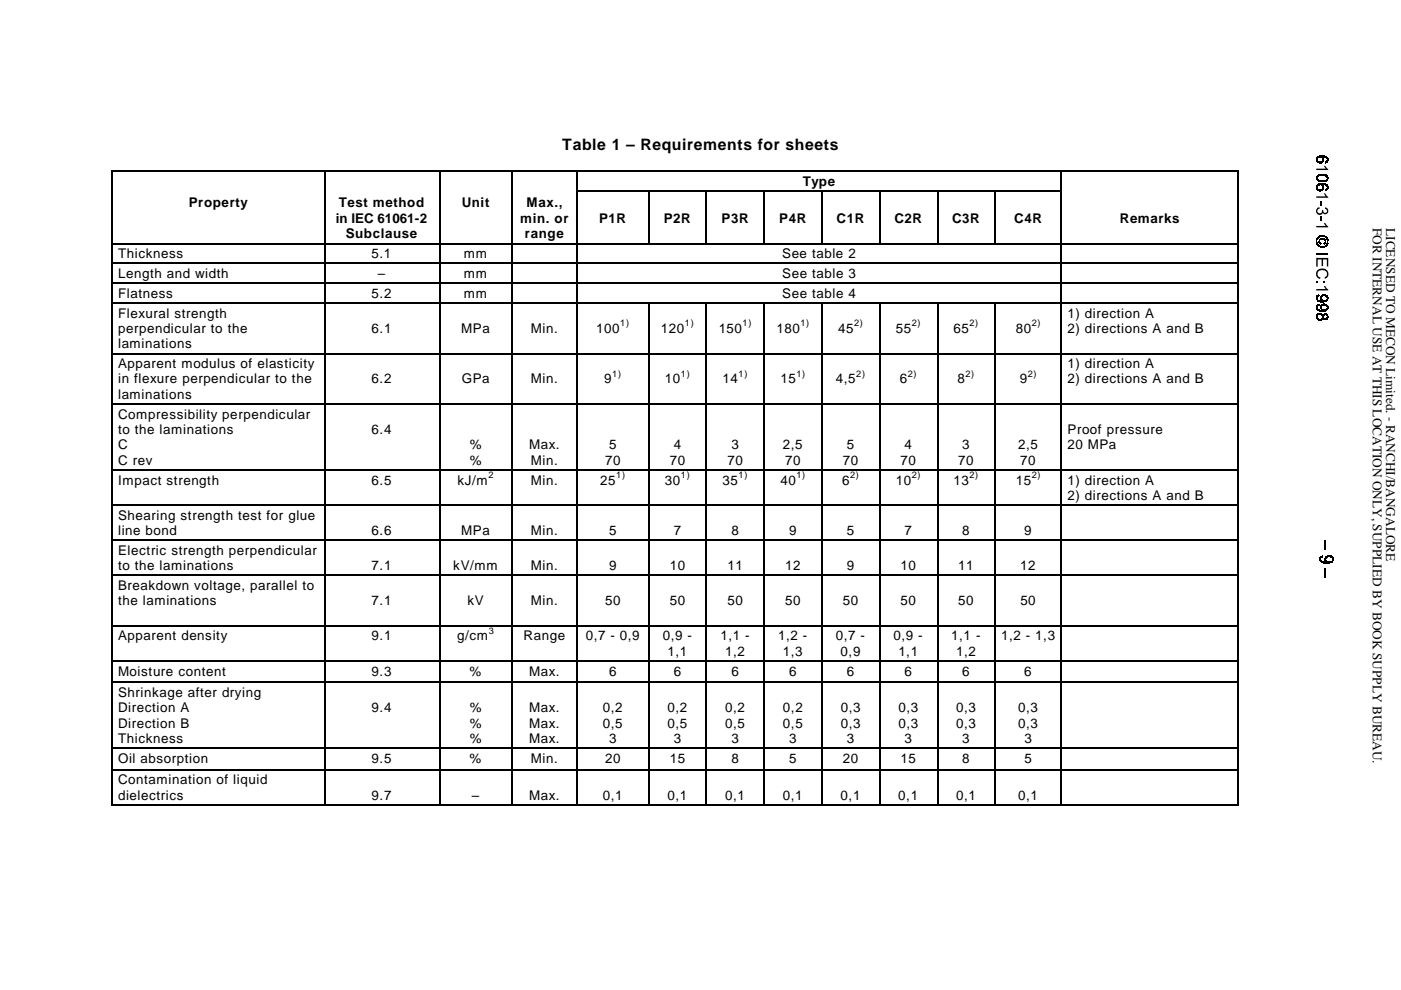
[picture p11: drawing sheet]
<svg xmlns="http://www.w3.org/2000/svg" width="297mm" height="210mm" viewBox="0 0 297 210" stroke-linecap="round" stroke-linejoin="round" font-family="sans-serif">
<defs><g id="words">
<text font-size="3.3" x="119.2" y="31.9">Table 1 – Requirements for sheets</text>
<g font-size="2.8">
<text x="170.2" y="39.5">Type</text>
<text x="40" y="43.8">Property</text>
<text x="71.2" y="47.2">in IEC 61061-2</text>
<text x="71.9" y="43.8">Test method</text>
<text x="97.9" y="43.8">Unit</text>
<text x="110.3" y="47.2">min. or</text>
<text x="111.6" y="43.8">Max.,</text>
<text x="127" y="47.2">P1R</text>
<text x="140.7" y="47.2">P2R</text>
<text x="153" y="47.2">P3R</text>
<text x="165.2" y="47.2">P4R</text>
<text x="177.4" y="47.2">C1R</text>
<text x="189.6" y="47.2">C2R</text>
<text x="201.9" y="47.2">C3R</text>
<text x="215" y="47.2">C4R</text>
<text x="237.4" y="47.2">Remarks</text>
<text x="73.3" y="50.6">Subclause</text>
<text x="111.3" y="50.6">range</text>
<text x="25" y="54.8">Thickness</text>
<text x="25" y="59">Length and width</text>
<text x="78.8" y="54.8">5.1</text>
<text x="80.1" y="59">–</text>
<text x="98.3" y="54.8">mm</text>
<text x="98.3" y="59">mm</text>
<text x="165.8" y="54.8">See table 2</text>
<text x="165.8" y="59">See table 3</text>
<text x="25" y="63.1">Flatness</text>
<text x="78.8" y="63.1">5.2</text>
<text x="98.3" y="63.1">mm</text>
<text x="165.8" y="63.1">See table 4</text>
<text x="25" y="67.3">Flexural strength</text>
<text x="25" y="70.6">perpendicular to the</text>
<text x="78.8" y="70.6">6.1</text>
<text x="97.8" y="70.6">MPa</text>
<text x="112.6" y="70.6">Min.</text>
<text x="126.4" y="70.6">100</text>
<text x="140.1" y="70.6">120</text>
<text x="152.4" y="70.6">150</text>
<text x="164.6" y="70.6">180</text>
<text x="177.7" y="70.6">45</text>
<text x="189.9" y="70.6">55</text>
<text x="202.2" y="70.6">65</text>
<text x="215.4" y="70.6">80</text>
<text x="226.3" y="67.3">1) direction A</text>
<text x="226.3" y="70.6">2) directions A and B</text>
<text x="25" y="73.9">laminations</text>
<text x="25" y="78">Apparent modulus of elasticity</text>
<text x="25" y="81.3">in flexure perpendicular to the</text>
<text x="78.8" y="81.3">6.2</text>
<text x="97.9" y="81.3">GPa</text>
<text x="112.6" y="81.3">Min.</text>
<text x="128.1" y="81.3">9</text>
<text x="141" y="81.3">10</text>
<text x="153.2" y="81.3">14</text>
<text x="165.5" y="81.3">15</text>
<text x="177.2" y="81.3">4,5</text>
<text x="190.8" y="81.3">6</text>
<text x="203" y="81.3">8</text>
<text x="216.2" y="81.3">9</text>
<text x="226.3" y="78">1) direction A</text>
<text x="226.3" y="81.3">2) directions A and B</text>
<text x="25" y="84.6">laminations</text>
<text x="25" y="88.8">Compressibility perpendicular</text>
<text x="25" y="92">to the laminations</text>
<text x="25" y="95.3">C</text>
<text x="78.8" y="92">6.4</text>
<text x="99.6" y="95.3">%</text>
<text x="112.2" y="95.3">Max.</text>
<text x="129.1" y="95.3">5</text>
<text x="142.8" y="95.3">4</text>
<text x="155.1" y="95.3">3</text>
<text x="166" y="95.3">2,5</text>
<text x="179.5" y="95.3">5</text>
<text x="191.8" y="95.3">4</text>
<text x="204" y="95.3">3</text>
<text x="215.9" y="95.3">2,5</text>
<text x="226.3" y="92">Proof pressure</text>
<text x="226.3" y="95.3">20 MPa</text>
<text x="25" y="98.5">C rev</text>
<text x="99.6" y="98.5">%</text>
<text x="112.6" y="98.5">Min.</text>
<text x="128.3" y="98.5">70</text>
<text x="142" y="98.5">70</text>
<text x="154.2" y="98.5">70</text>
<text x="166.5" y="98.5">70</text>
<text x="178.7" y="98.5">70</text>
<text x="190.9" y="98.5">70</text>
<text x="203.2" y="98.5">70</text>
<text x="216.3" y="98.5">70</text>
<text x="25" y="102.7">Impact strength</text>
<text x="78.8" y="102.7">6.5</text>
<text x="97" y="102.7">kJ/m</text>
<text x="112.6" y="102.7">Min.</text>
<text x="127.3" y="102.7">25</text>
<text x="141" y="102.7">30</text>
<text x="153.2" y="102.7">35</text>
<text x="165.5" y="102.7">40</text>
<text x="178.5" y="102.7">6</text>
<text x="189.9" y="102.7">10</text>
<text x="202.2" y="102.7">13</text>
<text x="215.4" y="102.7">15</text>
<text x="226.3" y="102.7">1) direction A</text>
<text x="226.3" y="106">2) directions A and B</text>
<text x="25" y="110.2">Shearing strength test for glue</text>
<text x="25" y="113.4">line bond</text>
<text x="78.8" y="113.4">6.6</text>
<text x="97.8" y="113.4">MPa</text>
<text x="112.6" y="113.4">Min.</text>
<text x="129.1" y="113.4">5</text>
<text x="142.8" y="113.4">7</text>
<text x="155.1" y="113.4">8</text>
<text x="167.3" y="113.4">9</text>
<text x="179.5" y="113.4">5</text>
<text x="191.8" y="113.4">7</text>
<text x="204" y="113.4">8</text>
<text x="217.2" y="113.4">9</text>
<text x="25" y="117.6">Electric strength perpendicular</text>
<text x="25" y="120.9">to the laminations</text>
<text x="25" y="125.1">Breakdown voltage, parallel to</text>
<text x="78.8" y="120.9">7.1</text>
<text x="96.1" y="120.9">kV/mm</text>
<text x="112.6" y="120.9">Min.</text>
<text x="129.1" y="120.9">9</text>
<text x="142" y="120.9">10</text>
<text x="154.2" y="120.9">11</text>
<text x="166.5" y="120.9">12</text>
<text x="179.5" y="120.9">9</text>
<text x="190.9" y="120.9">10</text>
<text x="203.2" y="120.9">11</text>
<text x="216.3" y="120.9">12</text>
<text x="25" y="128.3">the laminations</text>
<text x="78.8" y="128.3">7.1</text>
<text x="99.1" y="128.3">kV</text>
<text x="112.6" y="128.3">Min.</text>
<text x="128.3" y="128.3">50</text>
<text x="142" y="128.3">50</text>
<text x="154.2" y="128.3">50</text>
<text x="166.5" y="128.3">50</text>
<text x="178.7" y="128.3">50</text>
<text x="190.9" y="128.3">50</text>
<text x="203.2" y="128.3">50</text>
<text x="216.3" y="128.3">50</text>
<text x="25" y="135.8">Apparent density</text>
<text x="78.8" y="135.8">9.1</text>
<text x="96.9" y="135.8">g/cm</text>
<text x="111" y="135.8">Range</text>
<text x="124.2" y="135.8">0,7 - 0,9</text>
<text x="140.5" y="135.8">0,9 -</text>
<text x="152.8" y="135.8">1,1 -</text>
<text x="165" y="135.8">1,2 -</text>
<text x="177.2" y="135.8">0,7 -</text>
<text x="189.5" y="135.8">0,9 -</text>
<text x="201.7" y="135.8">1,1 -</text>
<text x="212.3" y="135.8">1,2 - 1,3</text>
<text x="25" y="143.2">Moisture content</text>
<text x="78.8" y="143.2">9.3</text>
<text x="99.6" y="143.2">%</text>
<text x="112.2" y="143.2">Max.</text>
<text x="129.1" y="143.2">6</text>
<text x="141.5" y="139.1">1,1</text>
<text x="142.8" y="143.2">6</text>
<text x="153.8" y="139.1">1,2</text>
<text x="155.1" y="143.2">6</text>
<text x="166" y="139.1">1,3</text>
<text x="167.3" y="143.2">6</text>
<text x="178.2" y="139.1">0,9</text>
<text x="179.5" y="143.2">6</text>
<text x="190.5" y="139.1">1,1</text>
<text x="191.8" y="143.2">6</text>
<text x="202.7" y="139.1">1,2</text>
<text x="204" y="143.2">6</text>
<text x="217.2" y="143.2">6</text>
<text x="25" y="147.8">Shrinkage after drying</text>
<text x="25" y="151">Direction A</text>
<text x="25" y="154.3">Direction B</text>
<text x="78.8" y="151">9.4</text>
<text x="99.6" y="151">%</text>
<text x="99.6" y="154.3">%</text>
<text x="112.2" y="151">Max.</text>
<text x="112.2" y="154.3">Max.</text>
<text x="127.8" y="151">0,2</text>
<text x="127.8" y="154.3">0,5</text>
<text x="141.5" y="151">0,2</text>
<text x="141.5" y="154.3">0,5</text>
<text x="153.8" y="151">0,2</text>
<text x="153.8" y="154.3">0,5</text>
<text x="166" y="151">0,2</text>
<text x="166" y="154.3">0,5</text>
<text x="178.2" y="151">0,3</text>
<text x="178.2" y="154.3">0,3</text>
<text x="190.5" y="151">0,3</text>
<text x="190.5" y="154.3">0,3</text>
<text x="202.7" y="151">0,3</text>
<text x="202.7" y="154.3">0,3</text>
<text x="215.9" y="151">0,3</text>
<text x="215.9" y="154.3">0,3</text>
<text x="25" y="157.5">Thickness</text>
<text x="25" y="161.7">Oil absorption</text>
<text x="78.8" y="161.7">9.5</text>
<text x="99.6" y="161.7">%</text>
<text x="99.6" y="157.5">%</text>
<text x="112.2" y="157.5">Max.</text>
<text x="112.6" y="161.7">Min.</text>
<text x="128.3" y="161.7">20</text>
<text x="129.1" y="157.5">3</text>
<text x="142" y="161.7">15</text>
<text x="142.8" y="157.5">3</text>
<text x="155.1" y="161.7">8</text>
<text x="155.1" y="157.5">3</text>
<text x="167.3" y="161.7">5</text>
<text x="167.3" y="157.5">3</text>
<text x="178.7" y="161.7">20</text>
<text x="179.6" y="157.5">3</text>
<text x="190.9" y="161.7">15</text>
<text x="191.8" y="157.5">3</text>
<text x="204" y="161.7">8</text>
<text x="204" y="157.5">3</text>
<text x="217.2" y="161.7">5</text>
<text x="217.2" y="157.5">3</text>
<text x="25" y="166.3">Contamination of liquid</text>
<text x="25" y="169.5">dielectrics</text>
<text x="78.8" y="169.5">9.7</text>
<text x="100" y="169.5">–</text>
<text x="112.2" y="169.5">Max.</text>
<text x="127.8" y="169.5">0,1</text>
<text x="141.5" y="169.5">0,1</text>
<text x="153.8" y="169.5">0,1</text>
<text x="166" y="169.5">0,1</text>
<text x="178.2" y="169.5">0,1</text>
<text x="190.5" y="169.5">0,1</text>
<text x="202.7" y="169.5">0,1</text>
<text x="215.9" y="169.5">0,1</text>
</g>
<g font-size="2.8" fill="#010101">
<text x="291" y="48.3" transform="rotate(90 291 48.3)">FOR INTERNAL USE AT THIS LOCATION ONLY, SUPPLIED BY BOOK SUPPLY BUREAU.</text>
<text x="293.9" y="48.3" transform="rotate(90 293.9 48.3)">LICENSED TO MECON Limited. - RANCHI/BANGALORE</text>
</g>
<g font-size="1.9">
<text x="131.5" y="69.2">1)</text>
<text x="145.2" y="69.2">1)</text>
<text x="157.5" y="69.2">1)</text>
<text x="169.7" y="69.2">1)</text>
<text x="181.1" y="69.2">2)</text>
<text x="193.3" y="69.2">2)</text>
<text x="205.5" y="69.2">2)</text>
<text x="218.8" y="69.2">2)</text>
<text x="129.8" y="79.9">1)</text>
<text x="144.4" y="79.9">1)</text>
<text x="156.6" y="79.9">1)</text>
<text x="168.8" y="79.9">1)</text>
<text x="181.5" y="79.9">2)</text>
<text x="192.5" y="79.9">2)</text>
<text x="204.7" y="79.9">2)</text>
<text x="217.9" y="79.9">2)</text>
<text x="103.6" y="101.3">2</text>
<text x="130.7" y="101.3">1)</text>
<text x="144.4" y="101.3">1)</text>
<text x="156.6" y="101.3">1)</text>
<text x="168.8" y="101.3">1)</text>
<text x="180.2" y="101.3">2)</text>
<text x="193.3" y="101.3">2)</text>
<text x="205.5" y="101.3">2)</text>
<text x="218.8" y="101.3">2)</text>
<text x="103.6" y="134.4">3</text>
</g>
</g></defs>
<g fill="#000">
<path d="M23.6 36.1h.3v.3h-.3z" fill-rule="evenodd"/>
<path d="M23.6 36.1h.3v.3h-.3z" fill-rule="evenodd"/>
<path d="M68.7 36.1h.2v.3h-.2z" fill-rule="evenodd"/>
<path d="M93.1 36.1h.2v.3h-.2z" fill-rule="evenodd"/>
<path d="M108.5 36.1h.2v.3h-.2z" fill-rule="evenodd"/>
<path d="M122.3 36.1h.2v.3h-.2z" fill-rule="evenodd"/>
<path d="M224.9 36.1h.3v.3h-.3z" fill-rule="evenodd"/>
<path d="M262.4 36.1h.3v.3h-.3z" fill-rule="evenodd"/>
<path d="M262.4 36.1h.3v.3h-.3z" fill-rule="evenodd"/>
<path d="M279 33.8h.3z" fill-rule="evenodd"/>
<path d="M279 33.8l.3 .1z" fill-rule="evenodd"/>
<path d="M279 33.9h.3z" fill-rule="evenodd"/>
<path d="M279.1 37.6l.2 .1z" fill-rule="evenodd"/>
<path d="M279 37.7h.3z" fill-rule="evenodd"/>
<path d="M279 37.7l.3 .1z" fill-rule="evenodd"/>
<path d="M279 37.8h.3z" fill-rule="evenodd"/>
<path d="M279 39.7h.3z" fill-rule="evenodd"/>
<path d="M279 39.7l.3 .1z" fill-rule="evenodd"/>
<path d="M279 39.8h.3z" fill-rule="evenodd"/>
<path d="M279.1 33.7h.2z" fill-rule="evenodd"/>
<path d="M279.1 33.7h.2z" fill-rule="evenodd"/>
<path d="M279.1 33.7l.2 .1z" fill-rule="evenodd"/>
<path d="M279 33.9l.3 .1z" fill-rule="evenodd"/>
<path d="M279.1 34h.2z" fill-rule="evenodd"/>
<path d="M279.1 34h.2z" fill-rule="evenodd"/>
<path d="M279.1 37.5l.2 .1z" fill-rule="evenodd"/>
<path d="M279.1 37.6h.2z" fill-rule="evenodd"/>
<path d="M279.1 37.6h.2z" fill-rule="evenodd"/>
<path d="M279 37.8l.3 .1z" fill-rule="evenodd"/>
<path d="M279.1 37.9h.2z" fill-rule="evenodd"/>
<path d="M279.1 37.9h.2z" fill-rule="evenodd"/>
<path d="M279.1 39.5l.2 .1z" fill-rule="evenodd"/>
<path d="M279.1 39.6h.2z" fill-rule="evenodd"/>
<path d="M279 39.6l.3 .1z" fill-rule="evenodd"/>
<path d="M279 39.8h.3z" fill-rule="evenodd"/>
<path d="M279.1 39.8l.2 .1z" fill-rule="evenodd"/>
<path d="M279.1 39.9h.2z" fill-rule="evenodd"/>
<path d="M279.1 33.6h.3z" fill-rule="evenodd"/>
<path d="M279.1 33.6l.3 .1z" fill-rule="evenodd"/>
<path d="M279.1 34l.3 .1z" fill-rule="evenodd"/>
<path d="M279.1 34.1h.3z" fill-rule="evenodd"/>
<path d="M279.1 37.5h.3z" fill-rule="evenodd"/>
<path d="M279.1 37.9l.3 .1z" fill-rule="evenodd"/>
<path d="M279.1 39.5h.3z" fill-rule="evenodd"/>
<path d="M279.1 39.5h.3z" fill-rule="evenodd"/>
<path d="M279.1 39.9l.3 .1z" fill-rule="evenodd"/>
<path d="M279.1 40h.3z" fill-rule="evenodd"/>
<path d="M279.1 33.5h.3z" fill-rule="evenodd"/>
<path d="M279.1 33.5l.3 .1z" fill-rule="evenodd"/>
<path d="M279.1 34.1l.3 .1z" fill-rule="evenodd"/>
<path d="M279.1 37.4l.3 .1z" fill-rule="evenodd"/>
<path d="M279.1 38h.3z" fill-rule="evenodd"/>
<path d="M279.1 39.4h.3z" fill-rule="evenodd"/>
<path d="M279.1 39.4l.3 .1z" fill-rule="evenodd"/>
<path d="M279.2 33.5h.3z" fill-rule="evenodd"/>
<path d="M279.1 34.2h.4z" fill-rule="evenodd"/>
<path d="M279.1 37.4h.4z" fill-rule="evenodd"/>
<path d="M279.1 38l.4 .1z" fill-rule="evenodd"/>
<path d="M279.2 39.3l.3 .1z" fill-rule="evenodd"/>
<path d="M279.2 33.4l.3 .1z" fill-rule="evenodd"/>
<path d="M279.2 37.3l.3 .1z" fill-rule="evenodd"/>
<path d="M279.1 38.1h.4z" fill-rule="evenodd"/>
<path d="M279.2 39.3h.3z" fill-rule="evenodd"/>
<path d="M279.2 34.2l.3 .1z" fill-rule="evenodd"/>
<path d="M279.2 33.4h.4z" fill-rule="evenodd"/>
<path d="M279.2 38.1h.4z" fill-rule="evenodd"/>
<path d="M279.2 39.3h.4z" fill-rule="evenodd"/>
<path d="M279.2 34.3h.4z" fill-rule="evenodd"/>
<path d="M279.2 37.3h.4z" fill-rule="evenodd"/>
<path d="M279.2 38.1l.4 .1z" fill-rule="evenodd"/>
<path d="M279.2 37.3h.5z" fill-rule="evenodd"/>
<path d="M279.2 33.3l.6 .1z" fill-rule="evenodd"/>
<path d="M279.2 39.2l.6 .1z" fill-rule="evenodd"/>
<path d="M279.2 37.2l.6 .1z" fill-rule="evenodd"/>
<path d="M279.7 34.6h.4z" fill-rule="evenodd"/>
<path d="M279.6 34.6h.6z" fill-rule="evenodd"/>
<path d="M279.2 33.3h1.2z" fill-rule="evenodd"/>
<path d="M279.5 34.5l.9 .1z" fill-rule="evenodd"/>
<path d="M279.3 34.4l1.1 .1z" fill-rule="evenodd"/>
<path d="M279.4 34.5h1z" fill-rule="evenodd"/>
<path d="M279.2 39.2h1.2z" fill-rule="evenodd"/>
<path d="M279.9 33.3l.6 .1z" fill-rule="evenodd"/>
<path d="M279.3 34.4h1.2z" fill-rule="evenodd"/>
<path d="M280.1 39.2l.4 .1z" fill-rule="evenodd"/>
<path d="M280.1 33.4h.4z" fill-rule="evenodd"/>
<path d="M279.2 34.3l1.3 .1z" fill-rule="evenodd"/>
<path d="M280.2 39.3h.3z" fill-rule="evenodd"/>
<path d="M280.2 33.4l.4 .1z" fill-rule="evenodd"/>
<path d="M280.3 39.3h.3z" fill-rule="evenodd"/>
<path d="M280 33h.6z" fill-rule="evenodd"/>
<path d="M280.3 33.5h.3z" fill-rule="evenodd"/>
<path d="M280.3 33.5h.3z" fill-rule="evenodd"/>
<path d="M279.2 34.3h1.4z" fill-rule="evenodd"/>
<path d="M280 38.9h.6z" fill-rule="evenodd"/>
<path d="M280.3 39.3l.3 .1z" fill-rule="evenodd"/>
<path d="M280.3 39.4h.3z" fill-rule="evenodd"/>
<path d="M280.3 33.5l.3 .1z" fill-rule="evenodd"/>
<path d="M280.4 33.6h.2z" fill-rule="evenodd"/>
<path d="M280.2 34.2l.4 .1z" fill-rule="evenodd"/>
<path d="M280.1 34.3h.5z" fill-rule="evenodd"/>
<path d="M280.3 39.4l.3 .1z" fill-rule="evenodd"/>
<path d="M280.4 39.5h.2z" fill-rule="evenodd"/>
<path d="M280.4 33.6l.3 .1z" fill-rule="evenodd"/>
<path d="M280.4 33.7h.3z" fill-rule="evenodd"/>
<path d="M280.4 33.7h.3z" fill-rule="evenodd"/>
<path d="M280.4 33.7l.3 .1z" fill-rule="evenodd"/>
<path d="M280.3 34.1l.4 .1z" fill-rule="evenodd"/>
<path d="M280.3 34.2h.4z" fill-rule="evenodd"/>
<path d="M280.4 39.5h.3z" fill-rule="evenodd"/>
<path d="M280.4 39.5l.3 .1z" fill-rule="evenodd"/>
<path d="M280.4 39.6h.3z" fill-rule="evenodd"/>
<path d="M280.4 39.6l.3 .1z" fill-rule="evenodd"/>
<path d="M280.4 33.8h.3z" fill-rule="evenodd"/>
<path d="M280.4 33.8l.3 .1z" fill-rule="evenodd"/>
<path d="M280.4 33.9h.3z" fill-rule="evenodd"/>
<path d="M280.4 33.9l.3 .1z" fill-rule="evenodd"/>
<path d="M280.4 34h.3z" fill-rule="evenodd"/>
<path d="M280.4 34h.3z" fill-rule="evenodd"/>
<path d="M280.4 34l.3 .1z" fill-rule="evenodd"/>
<path d="M280.3 34.1h.4z" fill-rule="evenodd"/>
<path d="M280 36.9l.7 .1z" fill-rule="evenodd"/>
<path d="M280.4 39.7h.3z" fill-rule="evenodd"/>
<path d="M280.4 39.7l.3 .1z" fill-rule="evenodd"/>
<path d="M280.4 39.8h.3z" fill-rule="evenodd"/>
<path d="M280.4 39.8h.3z" fill-rule="evenodd"/>
<path d="M280.4 39.8l.3 .1z" fill-rule="evenodd"/>
<path d="M280.4 39.9h.3z" fill-rule="evenodd"/>
<path d="M280.4 39.9l.3 .1z" fill-rule="evenodd"/>
<path d="M280.3 40h.4z" fill-rule="evenodd"/>
<path d="M279.7 33l1.2 .1z" fill-rule="evenodd"/>
<path d="M279.7 38.9l1.2 .1z" fill-rule="evenodd"/>
<path d="M279.8 38.5h1.1z" fill-rule="evenodd"/>
<path d="M279.6 38.4l1.4 .1z" fill-rule="evenodd"/>
<path d="M279.5 33.1h1.6z" fill-rule="evenodd"/>
<path d="M279.7 37h1.4z" fill-rule="evenodd"/>
<path d="M279.5 39h1.6z" fill-rule="evenodd"/>
<path d="M281 34.6h.1z" fill-rule="evenodd"/>
<path d="M279.5 38.4h1.6z" fill-rule="evenodd"/>
<path d="M279.5 33.1l1.6 .1z" fill-rule="evenodd"/>
<path d="M279.6 37h1.5z" fill-rule="evenodd"/>
<path d="M279.5 39h1.6z" fill-rule="evenodd"/>
<path d="M279.4 33.2h1.8z" fill-rule="evenodd"/>
<path d="M279.5 38.4h1.7z" fill-rule="evenodd"/>
<path d="M281 34.5l.2 .1z" fill-rule="evenodd"/>
<path d="M279.5 37l1.7 .1z" fill-rule="evenodd"/>
<path d="M279.4 39l1.8 .1z" fill-rule="evenodd"/>
<path d="M279.3 33.2h2z" fill-rule="evenodd"/>
<path d="M281 34.5h.3z" fill-rule="evenodd"/>
<path d="M279.4 37.1h1.9z" fill-rule="evenodd"/>
<path d="M279.4 38.3l1.9 .1z" fill-rule="evenodd"/>
<path d="M279.3 39.1h2z" fill-rule="evenodd"/>
<path d="M280.7 33.3h.7z" fill-rule="evenodd"/>
<path d="M281 34.4l.4 .1z" fill-rule="evenodd"/>
<path d="M280.9 33.3l.5 .1z" fill-rule="evenodd"/>
<path d="M281 34.4h.4z" fill-rule="evenodd"/>
<path d="M280.7 39.2h.7z" fill-rule="evenodd"/>
<path d="M281 39.2l.4 .1z" fill-rule="evenodd"/>
<path d="M281 33.4h.4z" fill-rule="evenodd"/>
<path d="M281 34.3l.4 .1z" fill-rule="evenodd"/>
<path d="M280.6 37.2l.8 .1z" fill-rule="evenodd"/>
<path d="M281 39.3h.4z" fill-rule="evenodd"/>
<path d="M281.1 33.4l.4 .1z" fill-rule="evenodd"/>
<path d="M281.1 33.5h.4z" fill-rule="evenodd"/>
<path d="M281 34.3h.5z" fill-rule="evenodd"/>
<path d="M280.9 37.3h.6z" fill-rule="evenodd"/>
<path d="M281.1 38.1h.4z" fill-rule="evenodd"/>
<path d="M281 38.1l.5 .1z" fill-rule="evenodd"/>
<path d="M281.1 39.3h.4z" fill-rule="evenodd"/>
<path d="M281.1 39.3l.4 .1z" fill-rule="evenodd"/>
<path d="M281.2 33.5h.3z" fill-rule="evenodd"/>
<path d="M281.1 34.2l.4 .1z" fill-rule="evenodd"/>
<path d="M281 34.3h.5z" fill-rule="evenodd"/>
<path d="M281 37.3h.5z" fill-rule="evenodd"/>
<path d="M281.2 37.3l.3 .1z" fill-rule="evenodd"/>
<path d="M281.2 37.4h.3z" fill-rule="evenodd"/>
<path d="M281.1 38.1h.4z" fill-rule="evenodd"/>
<path d="M281.2 39.4h.3z" fill-rule="evenodd"/>
<path d="M281.2 33.5l.4 .1z" fill-rule="evenodd"/>
<path d="M281.3 33.6h.3z" fill-rule="evenodd"/>
<path d="M281.3 34.1h.3z" fill-rule="evenodd"/>
<path d="M281.3 34.1l.3 .1z" fill-rule="evenodd"/>
<path d="M281.2 34.2h.4z" fill-rule="evenodd"/>
<path d="M281.3 37.4l.3 .1z" fill-rule="evenodd"/>
<path d="M281.3 37.5h.3z" fill-rule="evenodd"/>
<path d="M281.3 37.5l.3 .1z" fill-rule="evenodd"/>
<path d="M281.3 37.6h.3z" fill-rule="evenodd"/>
<path d="M281.2 38h.4z" fill-rule="evenodd"/>
<path d="M281.2 38l.4 .1z" fill-rule="evenodd"/>
<path d="M281.2 39.4l.4 .1z" fill-rule="evenodd"/>
<path d="M281.3 39.5h.3z" fill-rule="evenodd"/>
<path d="M281.3 40h.3z" fill-rule="evenodd"/>
<path d="M281.3 33.6l.3 .1z" fill-rule="evenodd"/>
<path d="M281.3 33.7h.3z" fill-rule="evenodd"/>
<path d="M281.4 33.7h.2z" fill-rule="evenodd"/>
<path d="M281.4 33.7l.2 .1z" fill-rule="evenodd"/>
<path d="M281.4 33.8h.2z" fill-rule="evenodd"/>
<path d="M281.4 33.8l.2 .1z" fill-rule="evenodd"/>
<path d="M281.4 33.9h.2z" fill-rule="evenodd"/>
<path d="M281.4 33.9l.2 .1z" fill-rule="evenodd"/>
<path d="M281.3 34h.3z" fill-rule="evenodd"/>
<path d="M281.3 34h.3z" fill-rule="evenodd"/>
<path d="M281.3 34l.3 .1z" fill-rule="evenodd"/>
<path d="M281.3 37.6h.3z" fill-rule="evenodd"/>
<path d="M281.4 37.6l.2 .1z" fill-rule="evenodd"/>
<path d="M281.4 37.7h.2z" fill-rule="evenodd"/>
<path d="M281.4 37.7l.2 .1z" fill-rule="evenodd"/>
<path d="M281.4 37.8h.2z" fill-rule="evenodd"/>
<path d="M281.4 37.8l.2 .1z" fill-rule="evenodd"/>
<path d="M281.4 37.9h.2z" fill-rule="evenodd"/>
<path d="M281.3 37.9h.3z" fill-rule="evenodd"/>
<path d="M281.3 37.9l.3 .1z" fill-rule="evenodd"/>
<path d="M281.3 39.5h.3z" fill-rule="evenodd"/>
<path d="M281.3 39.5l.3 .1z" fill-rule="evenodd"/>
<path d="M281.4 39.6h.2z" fill-rule="evenodd"/>
<path d="M281.4 39.6l.2 .1z" fill-rule="evenodd"/>
<path d="M281.4 39.7h.2z" fill-rule="evenodd"/>
<path d="M281.4 39.7l.2 .1z" fill-rule="evenodd"/>
<path d="M281.4 39.8h.2z" fill-rule="evenodd"/>
<path d="M281.4 39.8h.2z" fill-rule="evenodd"/>
<path d="M281.3 39.8l.3 .1z" fill-rule="evenodd"/>
<path d="M281.3 39.9h.3z" fill-rule="evenodd"/>
<path d="M281.3 39.9l.3 .1z" fill-rule="evenodd"/>
<path d="M23.6 40.5h.3v.2h-.3z" fill-rule="evenodd"/>
<path d="M23.6 51.5h.3v.3h-.3z" fill-rule="evenodd"/>
<path d="M23.6 55.7h.3v.3h-.3z" fill-rule="evenodd"/>
<path d="M23.6 59.9h.3v.3h-.3z" fill-rule="evenodd"/>
<path d="M68.7 40.5h.2v.2h-.2z" fill-rule="evenodd"/>
<path d="M68.7 51.5h.2v.3h-.2z" fill-rule="evenodd"/>
<path d="M68.7 55.7h.2v.3h-.2z" fill-rule="evenodd"/>
<path d="M68.7 59.9h.2v.3h-.2z" fill-rule="evenodd"/>
<path d="M93.1 40.5h.2v.2h-.2z" fill-rule="evenodd"/>
<path d="M93.1 51.5h.2v.3h-.2z" fill-rule="evenodd"/>
<path d="M93.1 55.7h.2v.3h-.2z" fill-rule="evenodd"/>
<path d="M93.1 59.9h.2v.3h-.2z" fill-rule="evenodd"/>
<path d="M108.5 40.5h.2v.2h-.2z" fill-rule="evenodd"/>
<path d="M108.5 51.5h.2v.3h-.2z" fill-rule="evenodd"/>
<path d="M108.5 55.7h.2v.3h-.2z" fill-rule="evenodd"/>
<path d="M108.5 59.9h.2v.3h-.2z" fill-rule="evenodd"/>
<path d="M122.3 40.5h.2v.2h-.2z" fill-rule="evenodd"/>
<path d="M122.3 51.5h.2v.3h-.2z" fill-rule="evenodd"/>
<path d="M122.3 55.7h.2v.3h-.2z" fill-rule="evenodd"/>
<path d="M122.3 59.9h.2v.3h-.2z" fill-rule="evenodd"/>
<path d="M137.4 40.5h.3v.2h-.3z" fill-rule="evenodd"/>
<path d="M137.4 51.5h.3v.3h-.3z" fill-rule="evenodd"/>
<path d="M149.7 40.5h.2v.2h-.2z" fill-rule="evenodd"/>
<path d="M149.7 51.5h.2v.3h-.2z" fill-rule="evenodd"/>
<path d="M161.9 40.5h.3v.2h-.3z" fill-rule="evenodd"/>
<path d="M161.9 51.5h.3v.3h-.3z" fill-rule="evenodd"/>
<path d="M174.1 40.5h.3v.2h-.3z" fill-rule="evenodd"/>
<path d="M174.1 51.5h.3v.3h-.3z" fill-rule="evenodd"/>
<path d="M186.4 40.5h.3v.2h-.3z" fill-rule="evenodd"/>
<path d="M186.4 51.5h.3v.3h-.3z" fill-rule="evenodd"/>
<path d="M198.6 40.5h.3v.2h-.3z" fill-rule="evenodd"/>
<path d="M198.6 51.5h.3v.3h-.3z" fill-rule="evenodd"/>
<path d="M210.9 40.5h.2v.2h-.2z" fill-rule="evenodd"/>
<path d="M210.9 51.5h.2v.3h-.2z" fill-rule="evenodd"/>
<path d="M224.9 40.5h.3v.2h-.3z" fill-rule="evenodd"/>
<path d="M224.9 51.5h.3v.3h-.3z" fill-rule="evenodd"/>
<path d="M224.9 55.7h.3v.3h-.3z" fill-rule="evenodd"/>
<path d="M224.9 59.9h.3v.3h-.3z" fill-rule="evenodd"/>
<path d="M262.4 40.5h.3v.2h-.3z" fill-rule="evenodd"/>
<path d="M262.4 51.5h.3v.3h-.3z" fill-rule="evenodd"/>
<path d="M262.4 55.7h.3v.3h-.3z" fill-rule="evenodd"/>
<path d="M262.4 59.9h.3v.3h-.3z" fill-rule="evenodd"/>
<path d="M279 51.1h.2z" fill-rule="evenodd"/>
<path d="M279 51.1h.2z" fill-rule="evenodd"/>
<path d="M279 51.1l.2 .1z" fill-rule="evenodd"/>
<path d="M279 51.2h.2z" fill-rule="evenodd"/>
<path d="M279 51.2l.2 .1z" fill-rule="evenodd"/>
<path d="M279 51.3h.2z" fill-rule="evenodd"/>
<path d="M279.1 50.9h.2z" fill-rule="evenodd"/>
<path d="M279.1 50.9l.2 .1z" fill-rule="evenodd"/>
<path d="M279.1 51h.2z" fill-rule="evenodd"/>
<path d="M279.1 51l.2 .1z" fill-rule="evenodd"/>
<path d="M279 51.3l.3 .1z" fill-rule="evenodd"/>
<path d="M279.1 51.4h.2z" fill-rule="evenodd"/>
<path d="M279.1 51.4h.2z" fill-rule="evenodd"/>
<path d="M279.1 51.4l.2 .1z" fill-rule="evenodd"/>
<path d="M279.1 50.8h.2z" fill-rule="evenodd"/>
<path d="M279.1 50.8l.2 .1z" fill-rule="evenodd"/>
<path d="M279.1 51.5h.2z" fill-rule="evenodd"/>
<path d="M279.1 51.5l.2 .1z" fill-rule="evenodd"/>
<path d="M279.2 50.7l.2 .1z" fill-rule="evenodd"/>
<path d="M279.1 50.8h.3z" fill-rule="evenodd"/>
<path d="M279.1 51.6h.3z" fill-rule="evenodd"/>
<path d="M279.1 51.6l.3 .1z" fill-rule="evenodd"/>
<path d="M279.1 40l.3 .1z" fill-rule="evenodd"/>
<path d="M279.2 50.6l.2 .1z" fill-rule="evenodd"/>
<path d="M279.2 50.7h.2z" fill-rule="evenodd"/>
<path d="M279.2 51.7h.2z" fill-rule="evenodd"/>
<path d="M279.2 51.7h.2z" fill-rule="evenodd"/>
<path d="M279.1 59.7h.3z" fill-rule="evenodd"/>
<path d="M279.1 59.7h.3z" fill-rule="evenodd"/>
<path d="M279.1 59.7l.3 .1z" fill-rule="evenodd"/>
<path d="M279.1 59.8h.3z" fill-rule="evenodd"/>
<path d="M279.1 59.8l.3 .1z" fill-rule="evenodd"/>
<path d="M279.1 59.9h.3z" fill-rule="evenodd"/>
<path d="M279.1 59.9l.3 .1z" fill-rule="evenodd"/>
<path d="M279.1 60h.3z" fill-rule="evenodd"/>
<path d="M279.2 40.1h.3z" fill-rule="evenodd"/>
<path d="M279.2 50.6h.3z" fill-rule="evenodd"/>
<path d="M279.2 51.7l.3 .1z" fill-rule="evenodd"/>
<path d="M279.2 51.8h.3z" fill-rule="evenodd"/>
<path d="M279.2 50.5l.3 .1z" fill-rule="evenodd"/>
<path d="M279.2 50.6h.3z" fill-rule="evenodd"/>
<path d="M279.2 51.8l.3 .1z" fill-rule="evenodd"/>
<path d="M279.2 40.1h.3z" fill-rule="evenodd"/>
<path d="M279.2 50.5h.3z" fill-rule="evenodd"/>
<path d="M279.2 51.9h.3z" fill-rule="evenodd"/>
<path d="M279.3 51.9l.2 .1z" fill-rule="evenodd"/>
<path d="M279.3 50.4l.3 .1z" fill-rule="evenodd"/>
<path d="M279.3 52h.3z" fill-rule="evenodd"/>
<path d="M279.2 40.1l.4 .1z" fill-rule="evenodd"/>
<path d="M279.3 50.4h.3z" fill-rule="evenodd"/>
<path d="M279.3 52h.3z" fill-rule="evenodd"/>
<path d="M279.3 50.3l.4 .1z" fill-rule="evenodd"/>
<path d="M279.4 50.3h.3z" fill-rule="evenodd"/>
<path d="M279.4 52l.3 .1z" fill-rule="evenodd"/>
<path d="M279.4 50.3h.4z" fill-rule="evenodd"/>
<path d="M279.4 52.1h.4z" fill-rule="evenodd"/>
<path d="M279.5 50.2l.3 .1z" fill-rule="evenodd"/>
<path d="M279.6 51.1h.2z" fill-rule="evenodd"/>
<path d="M279.6 51.1l.2 .1z" fill-rule="evenodd"/>
<path d="M279.6 51.2h.2z" fill-rule="evenodd"/>
<path d="M279.5 52.1l.3 .1z" fill-rule="evenodd"/>
<path d="M279.6 51h.2z" fill-rule="evenodd"/>
<path d="M279.6 51l.2 .1z" fill-rule="evenodd"/>
<path d="M279.6 51.1h.2z" fill-rule="evenodd"/>
<path d="M279.6 51.2l.2 .1z" fill-rule="evenodd"/>
<path d="M279.6 51.3h.2z" fill-rule="evenodd"/>
<path d="M279.6 51.3l.2 .1z" fill-rule="evenodd"/>
<path d="M279.6 51.4h.2z" fill-rule="evenodd"/>
<path d="M279.5 50.2h.4z" fill-rule="evenodd"/>
<path d="M279.7 50.9h.2z" fill-rule="evenodd"/>
<path d="M279.7 50.9l.2 .1z" fill-rule="evenodd"/>
<path d="M279.6 51.4h.3z" fill-rule="evenodd"/>
<path d="M279.7 51.4l.2 .1z" fill-rule="evenodd"/>
<path d="M279.7 50.8l.2 .1z" fill-rule="evenodd"/>
<path d="M279.7 51.5h.3z" fill-rule="evenodd"/>
<path d="M279.7 50.8h.3z" fill-rule="evenodd"/>
<path d="M279.7 51.5l.3 .1z" fill-rule="evenodd"/>
<path d="M279.5 52.2h.5z" fill-rule="evenodd"/>
<path d="M279.7 40.5h.4z" fill-rule="evenodd"/>
<path d="M279.6 50.1l.5 .1z" fill-rule="evenodd"/>
<path d="M279.8 50.8h.3z" fill-rule="evenodd"/>
<path d="M279.8 51.6h.3z" fill-rule="evenodd"/>
<path d="M279.9 51.7l.2 .1z" fill-rule="evenodd"/>
<path d="M279.6 52.2h.5z" fill-rule="evenodd"/>
<path d="M279.8 42.7h.3v1h-.3z" fill-rule="evenodd"/>
<path d="M279.8 45.8h.3v1h-.3z" fill-rule="evenodd"/>
<path d="M279.8 51.6l.3 .1z" fill-rule="evenodd"/>
<path d="M279.8 51.7h.3z" fill-rule="evenodd"/>
<path d="M279.8 51.7h.3z" fill-rule="evenodd"/>
<path d="M279.6 40.4l.6 .1z" fill-rule="evenodd"/>
<path d="M279.5 40.4h.9z" fill-rule="evenodd"/>
<path d="M279.3 40.3l1.1 .1z" fill-rule="evenodd"/>
<path d="M279.4 40.4h1z" fill-rule="evenodd"/>
<path d="M279.3 40.3h1.2z" fill-rule="evenodd"/>
<path d="M279.2 40.2l1.3 .1z" fill-rule="evenodd"/>
<path d="M280.2 50.5l.4 .1z" fill-rule="evenodd"/>
<path d="M279.2 40.2h1.4z" fill-rule="evenodd"/>
<path d="M280.2 40.1h.4z" fill-rule="evenodd"/>
<path d="M280.1 40.1l.5 .1z" fill-rule="evenodd"/>
<path d="M280 50.6h.6z" fill-rule="evenodd"/>
<path d="M280.3 40l.4 .1z" fill-rule="evenodd"/>
<path d="M280.3 40.1h.4z" fill-rule="evenodd"/>
<path d="M280 49.9l.7 .1z" fill-rule="evenodd"/>
<path d="M280 52.4l.7 .1z" fill-rule="evenodd"/>
<path d="M279.9 50.6h.8z" fill-rule="evenodd"/>
<path d="M279.8 50.6l1 .1z" fill-rule="evenodd"/>
<path d="M279.9 50h1z" fill-rule="evenodd"/>
<path d="M280.7 51.7h.2z" fill-rule="evenodd"/>
<path d="M279.9 52.4h1z" fill-rule="evenodd"/>
<path d="M279.8 50.7h1.1z" fill-rule="evenodd"/>
<path d="M280.6 51.7h.3z" fill-rule="evenodd"/>
<path d="M279.8 52.3l1.1 .1z" fill-rule="evenodd"/>
<path d="M280.6 59.7h.3z" fill-rule="evenodd"/>
<path d="M280.6 59.7h.3z" fill-rule="evenodd"/>
<path d="M280.6 59.7l.3 .1z" fill-rule="evenodd"/>
<path d="M280.6 59.8h.3z" fill-rule="evenodd"/>
<path d="M280.6 59.8l.3 .1z" fill-rule="evenodd"/>
<path d="M280.6 59.9h.3z" fill-rule="evenodd"/>
<path d="M280.6 59.9l.3 .1z" fill-rule="evenodd"/>
<path d="M280.6 60h.3z" fill-rule="evenodd"/>
<path d="M279.8 50h1.1z" fill-rule="evenodd"/>
<path d="M279.8 50.7l1.1 .1z" fill-rule="evenodd"/>
<path d="M280.6 50.8h.3z" fill-rule="evenodd"/>
<path d="M280.6 51.6l.3 .1z" fill-rule="evenodd"/>
<path d="M279.7 50l1.3 .1z" fill-rule="evenodd"/>
<path d="M280.6 50.8h.4z" fill-rule="evenodd"/>
<path d="M280.7 50.8l.3 .1z" fill-rule="evenodd"/>
<path d="M280.6 51.6h.4z" fill-rule="evenodd"/>
<path d="M279.7 52.3h1.3z" fill-rule="evenodd"/>
<path d="M280.8 50.9h.2z" fill-rule="evenodd"/>
<path d="M280.8 50.9l.2 .1z" fill-rule="evenodd"/>
<path d="M280.8 51.5h.2z" fill-rule="evenodd"/>
<path d="M280.7 51.5l.3 .1z" fill-rule="evenodd"/>
<path d="M279.6 50.1h1.5z" fill-rule="evenodd"/>
<path d="M280.8 51h.3z" fill-rule="evenodd"/>
<path d="M280.9 51l.2 .1z" fill-rule="evenodd"/>
<path d="M280.9 51.1h.2z" fill-rule="evenodd"/>
<path d="M280.9 51.1h.2z" fill-rule="evenodd"/>
<path d="M280.9 51.1l.2 .1z" fill-rule="evenodd"/>
<path d="M280.9 51.2h.2z" fill-rule="evenodd"/>
<path d="M280.9 51.2l.2 .1z" fill-rule="evenodd"/>
<path d="M280.9 51.3h.2z" fill-rule="evenodd"/>
<path d="M280.9 51.3l.2 .1z" fill-rule="evenodd"/>
<path d="M280.9 51.4h.2z" fill-rule="evenodd"/>
<path d="M280.8 51.4h.3z" fill-rule="evenodd"/>
<path d="M280.8 51.4l.3 .1z" fill-rule="evenodd"/>
<path d="M279.7 52.2l1.4 .1z" fill-rule="evenodd"/>
<path d="M280.6 50.1l.5 .1z" fill-rule="evenodd"/>
<path d="M280.6 52.2h.5z" fill-rule="evenodd"/>
<path d="M280.8 50.2h.4z" fill-rule="evenodd"/>
<path d="M280.7 52.2h.5z" fill-rule="evenodd"/>
<path d="M281 40.4h.2z" fill-rule="evenodd"/>
<path d="M280.9 50.2l.3 .1z" fill-rule="evenodd"/>
<path d="M280.9 52.1l.3 .1z" fill-rule="evenodd"/>
<path d="M281 40.4h.3z" fill-rule="evenodd"/>
<path d="M280.9 50.3h.4z" fill-rule="evenodd"/>
<path d="M280.9 52.1h.4z" fill-rule="evenodd"/>
<path d="M281 50.3h.3z" fill-rule="evenodd"/>
<path d="M281 52l.3 .1z" fill-rule="evenodd"/>
<path d="M281 40.3l.4 .1z" fill-rule="evenodd"/>
<path d="M281 50.3l.4 .1z" fill-rule="evenodd"/>
<path d="M281.1 52h.3z" fill-rule="evenodd"/>
<path d="M281 40.3h.4z" fill-rule="evenodd"/>
<path d="M281.1 50.4h.3z" fill-rule="evenodd"/>
<path d="M281.1 52h.3z" fill-rule="evenodd"/>
<path d="M281 40.2l.4 .1z" fill-rule="evenodd"/>
<path d="M281.1 50.4l.3 .1z" fill-rule="evenodd"/>
<path d="M281.1 50.5h.3z" fill-rule="evenodd"/>
<path d="M281.1 51.9h.3z" fill-rule="evenodd"/>
<path d="M281.1 51.9l.3 .1z" fill-rule="evenodd"/>
<path d="M281 40.2h.5z" fill-rule="evenodd"/>
<path d="M281.2 50.5l.3 .1z" fill-rule="evenodd"/>
<path d="M281.2 50.6h.3z" fill-rule="evenodd"/>
<path d="M281.2 51.8l.3 .1z" fill-rule="evenodd"/>
<path d="M281.1 40.1h.4z" fill-rule="evenodd"/>
<path d="M281 40.1l.5 .1z" fill-rule="evenodd"/>
<path d="M281.2 50.6h.3z" fill-rule="evenodd"/>
<path d="M281.3 50.6l.2 .1z" fill-rule="evenodd"/>
<path d="M281.2 51.7l.3 .1z" fill-rule="evenodd"/>
<path d="M281.2 51.8h.3z" fill-rule="evenodd"/>
<path d="M281.2 40l.4 .1z" fill-rule="evenodd"/>
<path d="M281.1 40.1h.5z" fill-rule="evenodd"/>
<path d="M281.3 50.7h.3z" fill-rule="evenodd"/>
<path d="M281.3 50.7l.3 .1z" fill-rule="evenodd"/>
<path d="M281.3 51.6l.3 .1z" fill-rule="evenodd"/>
<path d="M281.3 51.7h.3z" fill-rule="evenodd"/>
<path d="M281.3 51.7h.3z" fill-rule="evenodd"/>
<path d="M281.4 50.8h.2z" fill-rule="evenodd"/>
<path d="M281.4 50.8h.2z" fill-rule="evenodd"/>
<path d="M281.4 50.8l.2 .1z" fill-rule="evenodd"/>
<path d="M281.4 50.9h.2z" fill-rule="evenodd"/>
<path d="M281.4 50.9l.2 .1z" fill-rule="evenodd"/>
<path d="M281.4 51h.2z" fill-rule="evenodd"/>
<path d="M281.4 51.4h.2z" fill-rule="evenodd"/>
<path d="M281.4 51.4h.2z" fill-rule="evenodd"/>
<path d="M281.4 51.4l.2 .1z" fill-rule="evenodd"/>
<path d="M281.4 51.5h.2z" fill-rule="evenodd"/>
<path d="M281.4 51.5l.2 .1z" fill-rule="evenodd"/>
<path d="M281.4 51.6h.2z" fill-rule="evenodd"/>
<path d="M281.4 51l.3 .1z" fill-rule="evenodd"/>
<path d="M281.4 51.1h.3z" fill-rule="evenodd"/>
<path d="M281.4 51.1h.3z" fill-rule="evenodd"/>
<path d="M281.4 51.1l.3 .1z" fill-rule="evenodd"/>
<path d="M281.4 51.2h.3z" fill-rule="evenodd"/>
<path d="M281.4 51.2l.3 .1z" fill-rule="evenodd"/>
<path d="M281.4 51.3h.3z" fill-rule="evenodd"/>
<path d="M281.4 51.3l.3 .1z" fill-rule="evenodd"/>
<path d="M23.6 64.1h.3v.3h-.3z" fill-rule="evenodd"/>
<path d="M23.6 74.8h.3v.3h-.3z" fill-rule="evenodd"/>
<path d="M68.7 64.1h.2v.3h-.2z" fill-rule="evenodd"/>
<path d="M68.7 74.8h.2v.3h-.2z" fill-rule="evenodd"/>
<path d="M93.1 64.1h.2v.3h-.2z" fill-rule="evenodd"/>
<path d="M93.1 74.8h.2v.3h-.2z" fill-rule="evenodd"/>
<path d="M108.5 64.1h.2v.3h-.2z" fill-rule="evenodd"/>
<path d="M108.5 74.8h.2v.3h-.2z" fill-rule="evenodd"/>
<path d="M122.3 64.1h.2v.3h-.2z" fill-rule="evenodd"/>
<path d="M122.3 74.8h.2v.3h-.2z" fill-rule="evenodd"/>
<path d="M137.4 64.1h.3v.3h-.3z" fill-rule="evenodd"/>
<path d="M137.4 74.8h.3v.3h-.3z" fill-rule="evenodd"/>
<path d="M149.7 64.1h.2v.3h-.2z" fill-rule="evenodd"/>
<path d="M149.7 74.8h.2v.3h-.2z" fill-rule="evenodd"/>
<path d="M161.9 64.1h.3v.3h-.3z" fill-rule="evenodd"/>
<path d="M161.9 74.8h.3v.3h-.3z" fill-rule="evenodd"/>
<path d="M174.1 64.1h.3v.3h-.3z" fill-rule="evenodd"/>
<path d="M174.1 74.8h.3v.3h-.3z" fill-rule="evenodd"/>
<path d="M186.4 64.1h.3v.3h-.3z" fill-rule="evenodd"/>
<path d="M186.4 74.8h.3v.3h-.3z" fill-rule="evenodd"/>
<path d="M198.6 64.1h.3v.3h-.3z" fill-rule="evenodd"/>
<path d="M198.6 74.8h.3v.3h-.3z" fill-rule="evenodd"/>
<path d="M210.9 64.1h.2v.3h-.2z" fill-rule="evenodd"/>
<path d="M210.9 74.8h.2v.3h-.2z" fill-rule="evenodd"/>
<path d="M224.9 64.1h.3v.3h-.3z" fill-rule="evenodd"/>
<path d="M224.9 74.8h.3v.3h-.3z" fill-rule="evenodd"/>
<path d="M262.4 64.1h.3v.3h-.3z" fill-rule="evenodd"/>
<path d="M262.4 74.8h.3v.3h-.3z" fill-rule="evenodd"/>
<path d="M279 63.1l.3 .1z" fill-rule="evenodd"/>
<path d="M279 63.2h.3z" fill-rule="evenodd"/>
<path d="M279 63.2l.3 .1z" fill-rule="evenodd"/>
<path d="M279 63.3h.3z" fill-rule="evenodd"/>
<path d="M279.1 63.3h.2z" fill-rule="evenodd"/>
<path d="M279 65.1h.3z" fill-rule="evenodd"/>
<path d="M279 65.1l.3 .1z" fill-rule="evenodd"/>
<path d="M279 65.2h.3z" fill-rule="evenodd"/>
<path d="M279 65.2h.3z" fill-rule="evenodd"/>
<path d="M279.1 65.2l.2 .1z" fill-rule="evenodd"/>
<path d="M279 67l.3 .1z" fill-rule="evenodd"/>
<path d="M279 67.1h.3z" fill-rule="evenodd"/>
<path d="M279 67.1h.3z" fill-rule="evenodd"/>
<path d="M279 67.1l.3 .1z" fill-rule="evenodd"/>
<path d="M279 67.2h.3z" fill-rule="evenodd"/>
<path d="M279 67.2l.3 .1z" fill-rule="evenodd"/>
<path d="M279 63h.3z" fill-rule="evenodd"/>
<path d="M279 63l.3 .1z" fill-rule="evenodd"/>
<path d="M279 63.1h.3z" fill-rule="evenodd"/>
<path d="M279.1 63.3l.2 .1z" fill-rule="evenodd"/>
<path d="M279.1 63.4h.2z" fill-rule="evenodd"/>
<path d="M279 64.9l.3 .1z" fill-rule="evenodd"/>
<path d="M279 65h.3z" fill-rule="evenodd"/>
<path d="M279 65l.3 .1z" fill-rule="evenodd"/>
<path d="M279.1 65.3h.2z" fill-rule="evenodd"/>
<path d="M279.1 65.3l.2 .1z" fill-rule="evenodd"/>
<path d="M279 66.9l.3 .1z" fill-rule="evenodd"/>
<path d="M279 67h.3z" fill-rule="evenodd"/>
<path d="M279 67.3h.3z" fill-rule="evenodd"/>
<path d="M279 67.3l.3 .1z" fill-rule="evenodd"/>
<path d="M279 67.4h.3z" fill-rule="evenodd"/>
<path d="M279.1 62.9l.3 .1z" fill-rule="evenodd"/>
<path d="M279 63h.4z" fill-rule="evenodd"/>
<path d="M279.1 63.4l.3 .1z" fill-rule="evenodd"/>
<path d="M279.1 64.9h.3z" fill-rule="evenodd"/>
<path d="M279.1 64.9h.3z" fill-rule="evenodd"/>
<path d="M279.1 65.4h.3z" fill-rule="evenodd"/>
<path d="M279.1 66.9h.3z" fill-rule="evenodd"/>
<path d="M279.1 67.4h.3z" fill-rule="evenodd"/>
<path d="M279.1 67.4l.3 .1z" fill-rule="evenodd"/>
<path d="M279.1 62.9h.3z" fill-rule="evenodd"/>
<path d="M279.1 63.5h.3z" fill-rule="evenodd"/>
<path d="M279.1 63.5h.3z" fill-rule="evenodd"/>
<path d="M279.1 64.8l.3 .1z" fill-rule="evenodd"/>
<path d="M279.1 65.4l.3 .1z" fill-rule="evenodd"/>
<path d="M279.1 65.5h.3z" fill-rule="evenodd"/>
<path d="M279.1 66.8l.3 .1z" fill-rule="evenodd"/>
<path d="M279.1 66.9h.3z" fill-rule="evenodd"/>
<path d="M279.1 67.5h.3z" fill-rule="evenodd"/>
<path d="M279.1 67.5l.3 .1z" fill-rule="evenodd"/>
<path d="M279.1 62.8l.4 .1z" fill-rule="evenodd"/>
<path d="M279.1 66.8h.4z" fill-rule="evenodd"/>
<path d="M279.1 62.8h.4z" fill-rule="evenodd"/>
<path d="M279.1 63.5l.4 .1z" fill-rule="evenodd"/>
<path d="M279.1 64.8h.4z" fill-rule="evenodd"/>
<path d="M279.1 65.5h.4z" fill-rule="evenodd"/>
<path d="M279.1 66.7l.4 .1z" fill-rule="evenodd"/>
<path d="M279.1 67.6h.4z" fill-rule="evenodd"/>
<path d="M279.2 63.6h.3z" fill-rule="evenodd"/>
<path d="M279.2 65.5l.3 .1z" fill-rule="evenodd"/>
<path d="M279.2 66.7h.3z" fill-rule="evenodd"/>
<path d="M279.1 64.7l.5 .1z" fill-rule="evenodd"/>
<path d="M279.2 67.6l.4 .1z" fill-rule="evenodd"/>
<path d="M279.2 63.6l.4 .1z" fill-rule="evenodd"/>
<path d="M279.2 65.6h.4z" fill-rule="evenodd"/>
<path d="M279.5 62.5h.2z" fill-rule="evenodd"/>
<path d="M279.4 62.5l.3 .1z" fill-rule="evenodd"/>
<path d="M279.3 62.6h.4z" fill-rule="evenodd"/>
<path d="M279.2 63.7h.5z" fill-rule="evenodd"/>
<path d="M279.5 64.4l.2 .1z" fill-rule="evenodd"/>
<path d="M279.4 64.5h.3z" fill-rule="evenodd"/>
<path d="M279.3 64.5l.4 .1z" fill-rule="evenodd"/>
<path d="M279.2 65.6l.5 .1z" fill-rule="evenodd"/>
<path d="M279.2 66.6l.5 .1z" fill-rule="evenodd"/>
<path d="M279.2 62.6l.5 .1z" fill-rule="evenodd"/>
<path d="M279.2 62.7h.5z" fill-rule="evenodd"/>
<path d="M279.2 62.7h.5z" fill-rule="evenodd"/>
<path d="M279.2 62.7l.5 .1z" fill-rule="evenodd"/>
<path d="M279.3 64.6h.4z" fill-rule="evenodd"/>
<path d="M279.2 64.6l.5 .1z" fill-rule="evenodd"/>
<path d="M279.2 64.7h.5z" fill-rule="evenodd"/>
<path d="M279.2 64.7h.5z" fill-rule="evenodd"/>
<path d="M279.3 63.7l.5 .1z" fill-rule="evenodd"/>
<path d="M279.2 65.7h.6z" fill-rule="evenodd"/>
<path d="M279.7 68h.3z" fill-rule="evenodd"/>
<path d="M279.7 66.3l.3 .1z" fill-rule="evenodd"/>
<path d="M279.5 67.9l.6 .1z" fill-rule="evenodd"/>
<path d="M279.5 66.4h.6z" fill-rule="evenodd"/>
<path d="M279.9 63.2h.3z" fill-rule="evenodd"/>
<path d="M279.9 63.2l.3 .1z" fill-rule="evenodd"/>
<path d="M280 63.3h.2z" fill-rule="evenodd"/>
<path d="M280 63.3h.2z" fill-rule="evenodd"/>
<path d="M279.9 65.1l.3 .1z" fill-rule="evenodd"/>
<path d="M279.9 65.2h.3z" fill-rule="evenodd"/>
<path d="M280 65.2h.2z" fill-rule="evenodd"/>
<path d="M280 65.2l.2 .1z" fill-rule="evenodd"/>
<path d="M279.4 66.4l.8 .1z" fill-rule="evenodd"/>
<path d="M279.4 67.9h.8z" fill-rule="evenodd"/>
<path d="M280 63l.3 .1z" fill-rule="evenodd"/>
<path d="M280 63.1h.3z" fill-rule="evenodd"/>
<path d="M279.9 63.1l.4 .1z" fill-rule="evenodd"/>
<path d="M280 63.3l.3 .1z" fill-rule="evenodd"/>
<path d="M280 63.4h.3z" fill-rule="evenodd"/>
<path d="M280 63.4l.3 .1z" fill-rule="evenodd"/>
<path d="M280 65h.3z" fill-rule="evenodd"/>
<path d="M280 65l.3 .1z" fill-rule="evenodd"/>
<path d="M279.9 65.1h.4z" fill-rule="evenodd"/>
<path d="M280 65.3h.3z" fill-rule="evenodd"/>
<path d="M280 65.3l.3 .1z" fill-rule="evenodd"/>
<path d="M280 65.4h.3z" fill-rule="evenodd"/>
<path d="M279.4 66.5h.9z" fill-rule="evenodd"/>
<path d="M279.3 67.8l1 .1z" fill-rule="evenodd"/>
<path d="M280 63h.3z" fill-rule="evenodd"/>
<path d="M280 63h.3z" fill-rule="evenodd"/>
<path d="M280 63.5h.3z" fill-rule="evenodd"/>
<path d="M280 63.5h.3z" fill-rule="evenodd"/>
<path d="M280 64.9h.3z" fill-rule="evenodd"/>
<path d="M280 64.9l.3 .1z" fill-rule="evenodd"/>
<path d="M280 65.4l.3 .1z" fill-rule="evenodd"/>
<path d="M280 65.5h.3z" fill-rule="evenodd"/>
<path d="M279.3 66.5l1 .1z" fill-rule="evenodd"/>
<path d="M279.2 66.6h1.1z" fill-rule="evenodd"/>
<path d="M279.2 67.7l1.1 .1z" fill-rule="evenodd"/>
<path d="M279.3 67.8h1z" fill-rule="evenodd"/>
<path d="M280 62.9h.3z" fill-rule="evenodd"/>
<path d="M280 62.9l.3 .1z" fill-rule="evenodd"/>
<path d="M280 63.5l.3 .1z" fill-rule="evenodd"/>
<path d="M280.1 63.6h.2z" fill-rule="evenodd"/>
<path d="M280 64.8l.3 .1z" fill-rule="evenodd"/>
<path d="M280 64.9h.3z" fill-rule="evenodd"/>
<path d="M280 65.5h.3z" fill-rule="evenodd"/>
<path d="M280.1 65.5l.2 .1z" fill-rule="evenodd"/>
<path d="M279.2 66.6h1.1z" fill-rule="evenodd"/>
<path d="M279.8 66.6l.5 .1z" fill-rule="evenodd"/>
<path d="M279.2 67.7h1.1z" fill-rule="evenodd"/>
<path d="M280 62.8l.4 .1z" fill-rule="evenodd"/>
<path d="M280 66.7h.4z" fill-rule="evenodd"/>
<path d="M280.1 66.7l.3 .1z" fill-rule="evenodd"/>
<path d="M280 67.6l.4 .1z" fill-rule="evenodd"/>
<path d="M279.2 67.7h1.2z" fill-rule="evenodd"/>
<path d="M280 64.8h.4z" fill-rule="evenodd"/>
<path d="M280.1 65.6h.3z" fill-rule="evenodd"/>
<path d="M280.2 66.8h.2z" fill-rule="evenodd"/>
<path d="M280.1 67.6h.3z" fill-rule="evenodd"/>
<path d="M280 62.8h.5z" fill-rule="evenodd"/>
<path d="M280.1 63.6l.4 .1z" fill-rule="evenodd"/>
<path d="M280 62.7l.5 .1z" fill-rule="evenodd"/>
<path d="M280 64.7l.5 .1z" fill-rule="evenodd"/>
<path d="M280.1 65.6l.4 .1z" fill-rule="evenodd"/>
<path d="M280.2 63.7h.4z" fill-rule="evenodd"/>
<path d="M280.3 67.1h.3z" fill-rule="evenodd"/>
<path d="M280.3 67.1l.3 .1z" fill-rule="evenodd"/>
<path d="M280.3 67.2h.3z" fill-rule="evenodd"/>
<path d="M280.3 67h.3z" fill-rule="evenodd"/>
<path d="M280.3 67l.3 .1z" fill-rule="evenodd"/>
<path d="M280.3 67.1h.3z" fill-rule="evenodd"/>
<path d="M280.3 67.2l.3 .1z" fill-rule="evenodd"/>
<path d="M280.3 67.3h.3z" fill-rule="evenodd"/>
<path d="M280.3 67.3l.3 .1z" fill-rule="evenodd"/>
<path d="M280.3 66.9h.3z" fill-rule="evenodd"/>
<path d="M280.3 66.9l.3 .1z" fill-rule="evenodd"/>
<path d="M280.3 67.4h.3z" fill-rule="evenodd"/>
<path d="M280.3 67.4h.3z" fill-rule="evenodd"/>
<path d="M280.2 66.9h.5z" fill-rule="evenodd"/>
<path d="M280.2 67.4l.5 .1z" fill-rule="evenodd"/>
<path d="M280.2 66.8l.5 .1z" fill-rule="evenodd"/>
<path d="M280.2 67.5h.6z" fill-rule="evenodd"/>
<path d="M280 64l.8 .1z" fill-rule="evenodd"/>
<path d="M280.5 66.8h.3z" fill-rule="evenodd"/>
<path d="M280.2 67.5l.6 .1z" fill-rule="evenodd"/>
<path d="M279.8 66h1.1z" fill-rule="evenodd"/>
<path d="M280.6 62.4h.3z" fill-rule="evenodd"/>
<path d="M280.6 64.4h.3z" fill-rule="evenodd"/>
<path d="M280.4 62.4l.7 .1z" fill-rule="evenodd"/>
<path d="M279.6 64h1.5z" fill-rule="evenodd"/>
<path d="M280.4 64.4l.7 .1z" fill-rule="evenodd"/>
<path d="M279.6 65.9l1.5 .1z" fill-rule="evenodd"/>
<path d="M280.8 66.4l.3 .1z" fill-rule="evenodd"/>
<path d="M279.5 63.9l1.6 .1z" fill-rule="evenodd"/>
<path d="M279.5 65.9h1.6z" fill-rule="evenodd"/>
<path d="M280.3 62.5h.9z" fill-rule="evenodd"/>
<path d="M280.7 67.8l.5 .1z" fill-rule="evenodd"/>
<path d="M279.5 63.9h1.7z" fill-rule="evenodd"/>
<path d="M279.5 65.8l1.7 .1z" fill-rule="evenodd"/>
<path d="M280.7 66.5h.5z" fill-rule="evenodd"/>
<path d="M280.3 62.5l1 .1z" fill-rule="evenodd"/>
<path d="M280.3 64.5h1z" fill-rule="evenodd"/>
<path d="M280.6 66.5l.7 .1z" fill-rule="evenodd"/>
<path d="M280.2 62.6h1.1z" fill-rule="evenodd"/>
<path d="M279.4 63.8l1.9 .1z" fill-rule="evenodd"/>
<path d="M280.2 64.5l1.1 .1z" fill-rule="evenodd"/>
<path d="M280.2 64.6h1.1z" fill-rule="evenodd"/>
<path d="M279.4 65.8h1.9z" fill-rule="evenodd"/>
<path d="M280.6 66.6h.7z" fill-rule="evenodd"/>
<path d="M280.6 67.8h.7z" fill-rule="evenodd"/>
<path d="M280.2 62.6l1.2 .1z" fill-rule="evenodd"/>
<path d="M280.1 64.6l1.3 .1z" fill-rule="evenodd"/>
<path d="M280.6 67.7l.8 .1z" fill-rule="evenodd"/>
<path d="M280.1 62.7h1.3z" fill-rule="evenodd"/>
<path d="M280.2 63.7l1.2 .1z" fill-rule="evenodd"/>
<path d="M280.1 62.7h1.3z" fill-rule="evenodd"/>
<path d="M281 63.7h.4z" fill-rule="evenodd"/>
<path d="M280.1 64.7h1.3z" fill-rule="evenodd"/>
<path d="M280.2 65.7h1.2z" fill-rule="evenodd"/>
<path d="M280.6 66.6h.8z" fill-rule="evenodd"/>
<path d="M280.6 67.7h.8z" fill-rule="evenodd"/>
<path d="M281 62.7l.5 .1z" fill-rule="evenodd"/>
<path d="M281.2 63.6h.3z" fill-rule="evenodd"/>
<path d="M281.1 63.6l.4 .1z" fill-rule="evenodd"/>
<path d="M280 64.7h1.5z" fill-rule="evenodd"/>
<path d="M281.1 65.6h.4z" fill-rule="evenodd"/>
<path d="M281 65.6l.5 .1z" fill-rule="evenodd"/>
<path d="M280.6 66.6l.9 .1z" fill-rule="evenodd"/>
<path d="M280.5 66.7h1z" fill-rule="evenodd"/>
<path d="M280.5 67.6l1 .1z" fill-rule="evenodd"/>
<path d="M280.6 67.7h.9z" fill-rule="evenodd"/>
<path d="M281.1 62.8h.4z" fill-rule="evenodd"/>
<path d="M281.1 62.8l.4 .1z" fill-rule="evenodd"/>
<path d="M281.3 63.5h.2z" fill-rule="evenodd"/>
<path d="M281.2 63.5l.3 .1z" fill-rule="evenodd"/>
<path d="M281 64.7l.5 .1z" fill-rule="evenodd"/>
<path d="M281.1 64.8h.4z" fill-rule="evenodd"/>
<path d="M281.2 65.5h.3z" fill-rule="evenodd"/>
<path d="M281.2 65.5l.3 .1z" fill-rule="evenodd"/>
<path d="M280.5 66.7l1 .1z" fill-rule="evenodd"/>
<path d="M281.1 66.8h.4z" fill-rule="evenodd"/>
<path d="M281.1 67.5l.4 .1z" fill-rule="evenodd"/>
<path d="M280.5 67.6h1z" fill-rule="evenodd"/>
<path d="M281.2 62.9h.4z" fill-rule="evenodd"/>
<path d="M281.2 62.9l.4 .1z" fill-rule="evenodd"/>
<path d="M281.4 63.3l.2 .1z" fill-rule="evenodd"/>
<path d="M281.3 63.4h.3z" fill-rule="evenodd"/>
<path d="M281.3 63.4l.3 .1z" fill-rule="evenodd"/>
<path d="M281.3 63.5h.3z" fill-rule="evenodd"/>
<path d="M281.2 64.8l.4 .1z" fill-rule="evenodd"/>
<path d="M281.2 64.9h.4z" fill-rule="evenodd"/>
<path d="M281.3 64.9h.3z" fill-rule="evenodd"/>
<path d="M281.3 65.3l.3 .1z" fill-rule="evenodd"/>
<path d="M281.3 65.4h.3z" fill-rule="evenodd"/>
<path d="M281.3 65.4l.3 .1z" fill-rule="evenodd"/>
<path d="M281.3 65.5h.3z" fill-rule="evenodd"/>
<path d="M281.2 66.8l.4 .1z" fill-rule="evenodd"/>
<path d="M281.2 66.9h.4z" fill-rule="evenodd"/>
<path d="M281.3 66.9h.3z" fill-rule="evenodd"/>
<path d="M281.3 67.4h.3z" fill-rule="evenodd"/>
<path d="M281.2 67.4l.4 .1z" fill-rule="evenodd"/>
<path d="M281.1 67.5h.5z" fill-rule="evenodd"/>
<path d="M281.3 63h.3z" fill-rule="evenodd"/>
<path d="M281.3 63h.3z" fill-rule="evenodd"/>
<path d="M281.3 63l.3 .1z" fill-rule="evenodd"/>
<path d="M281.3 63.1h.3z" fill-rule="evenodd"/>
<path d="M281.3 63.1l.3 .1z" fill-rule="evenodd"/>
<path d="M281.4 63.2h.2z" fill-rule="evenodd"/>
<path d="M281.4 63.2l.2 .1z" fill-rule="evenodd"/>
<path d="M281.4 63.3h.2z" fill-rule="evenodd"/>
<path d="M281.4 63.3h.2z" fill-rule="evenodd"/>
<path d="M281.3 64.9l.3 .1z" fill-rule="evenodd"/>
<path d="M281.3 65h.3z" fill-rule="evenodd"/>
<path d="M281.3 65l.3 .1z" fill-rule="evenodd"/>
<path d="M281.3 65.1h.3z" fill-rule="evenodd"/>
<path d="M281.4 65.1l.2 .1z" fill-rule="evenodd"/>
<path d="M281.4 65.2h.2z" fill-rule="evenodd"/>
<path d="M281.4 65.2h.2z" fill-rule="evenodd"/>
<path d="M281.4 65.2l.2 .1z" fill-rule="evenodd"/>
<path d="M281.4 65.3h.2z" fill-rule="evenodd"/>
<path d="M281.3 66.9l.3 .1z" fill-rule="evenodd"/>
<path d="M281.3 67h.3z" fill-rule="evenodd"/>
<path d="M281.3 67l.3 .1z" fill-rule="evenodd"/>
<path d="M281.4 67.1h.2z" fill-rule="evenodd"/>
<path d="M281.4 67.1h.2z" fill-rule="evenodd"/>
<path d="M281.4 67.1l.2 .1z" fill-rule="evenodd"/>
<path d="M281.4 67.2h.2z" fill-rule="evenodd"/>
<path d="M281.4 67.2l.2 .1z" fill-rule="evenodd"/>
<path d="M281.3 67.3h.3z" fill-rule="evenodd"/>
<path d="M281.3 67.3l.3 .1z" fill-rule="evenodd"/>
<path d="M281.3 67.4h.3z" fill-rule="evenodd"/>
<path d="M23.6 85.5h.3v.3h-.3z" fill-rule="evenodd"/>
<path d="M23.6 99.5h.3v.3h-.3z" fill-rule="evenodd"/>
<path d="M68.7 85.5h.2v.3h-.2z" fill-rule="evenodd"/>
<path d="M68.7 99.5h.2v.3h-.2z" fill-rule="evenodd"/>
<path d="M93.1 85.5h.2v.3h-.2z" fill-rule="evenodd"/>
<path d="M93.1 99.5h.2v.3h-.2z" fill-rule="evenodd"/>
<path d="M108.5 85.5h.2v.3h-.2z" fill-rule="evenodd"/>
<path d="M108.5 99.5h.2v.3h-.2z" fill-rule="evenodd"/>
<path d="M122.3 85.5h.2v.3h-.2z" fill-rule="evenodd"/>
<path d="M122.3 99.5h.2v.3h-.2z" fill-rule="evenodd"/>
<path d="M137.4 85.5h.3v.3h-.3z" fill-rule="evenodd"/>
<path d="M137.4 99.5h.3v.3h-.3z" fill-rule="evenodd"/>
<path d="M149.7 85.5h.2v.3h-.2z" fill-rule="evenodd"/>
<path d="M149.7 99.5h.2v.3h-.2z" fill-rule="evenodd"/>
<path d="M161.9 85.5h.3v.3h-.3z" fill-rule="evenodd"/>
<path d="M161.9 99.5h.3v.3h-.3z" fill-rule="evenodd"/>
<path d="M174.1 85.5h.3v.3h-.3z" fill-rule="evenodd"/>
<path d="M174.1 99.5h.3v.3h-.3z" fill-rule="evenodd"/>
<path d="M186.4 85.5h.3v.3h-.3z" fill-rule="evenodd"/>
<path d="M186.4 99.5h.3v.3h-.3z" fill-rule="evenodd"/>
<path d="M198.6 85.5h.3v.3h-.3z" fill-rule="evenodd"/>
<path d="M198.6 99.5h.3v.3h-.3z" fill-rule="evenodd"/>
<path d="M210.9 85.5h.2v.3h-.2z" fill-rule="evenodd"/>
<path d="M210.9 99.5h.2v.3h-.2z" fill-rule="evenodd"/>
<path d="M224.9 85.5h.3v.3h-.3z" fill-rule="evenodd"/>
<path d="M224.9 99.5h.3v.3h-.3z" fill-rule="evenodd"/>
<path d="M262.4 85.5h.3v.3h-.3z" fill-rule="evenodd"/>
<path d="M262.4 99.5h.3v.3h-.3z" fill-rule="evenodd"/>
<path d="M23.6 107h.3v.2h-.3z" fill-rule="evenodd"/>
<path d="M23.6 114.4h.3v.3h-.3z" fill-rule="evenodd"/>
<path d="M68.7 107h.2v.2h-.2z" fill-rule="evenodd"/>
<path d="M68.7 114.4h.2v.3h-.2z" fill-rule="evenodd"/>
<path d="M93.1 107h.2v.2h-.2z" fill-rule="evenodd"/>
<path d="M93.1 114.4h.2v.3h-.2z" fill-rule="evenodd"/>
<path d="M108.5 107h.2v.2h-.2z" fill-rule="evenodd"/>
<path d="M108.5 114.4h.2v.3h-.2z" fill-rule="evenodd"/>
<path d="M122.3 107h.2v.2h-.2z" fill-rule="evenodd"/>
<path d="M122.3 114.4h.2v.3h-.2z" fill-rule="evenodd"/>
<path d="M137.4 107h.3v.2h-.3z" fill-rule="evenodd"/>
<path d="M137.4 114.4h.3v.3h-.3z" fill-rule="evenodd"/>
<path d="M149.7 107h.2v.2h-.2z" fill-rule="evenodd"/>
<path d="M149.7 114.4h.2v.3h-.2z" fill-rule="evenodd"/>
<path d="M161.9 107h.3v.2h-.3z" fill-rule="evenodd"/>
<path d="M161.9 114.4h.3v.3h-.3z" fill-rule="evenodd"/>
<path d="M174.1 107h.3v.2h-.3z" fill-rule="evenodd"/>
<path d="M174.1 114.4h.3v.3h-.3z" fill-rule="evenodd"/>
<path d="M186.4 107h.3v.2h-.3z" fill-rule="evenodd"/>
<path d="M186.4 114.4h.3v.3h-.3z" fill-rule="evenodd"/>
<path d="M198.6 107h.3v.2h-.3z" fill-rule="evenodd"/>
<path d="M198.6 114.4h.3v.3h-.3z" fill-rule="evenodd"/>
<path d="M210.9 107h.2v.2h-.2z" fill-rule="evenodd"/>
<path d="M210.9 114.4h.2v.3h-.2z" fill-rule="evenodd"/>
<path d="M224.9 107h.3v.2h-.3z" fill-rule="evenodd"/>
<path d="M224.9 114.4h.3v.3h-.3z" fill-rule="evenodd"/>
<path d="M262.4 107h.3v.2h-.3z" fill-rule="evenodd"/>
<path d="M262.4 114.4h.3v.3h-.3z" fill-rule="evenodd"/>
<path d="M279.8 118.5h.2z" fill-rule="evenodd"/>
<path d="M279.8 118.5h.2z" fill-rule="evenodd"/>
<path d="M279.8 118.5l.2 .1z" fill-rule="evenodd"/>
<path d="M279.8 118.6h.2z" fill-rule="evenodd"/>
<path d="M279.8 118.6l.2 .1z" fill-rule="evenodd"/>
<path d="M279.8 118.7h.2z" fill-rule="evenodd"/>
<path d="M279.8 118.3l.3 .1z" fill-rule="evenodd"/>
<path d="M279.8 118.4h.3z" fill-rule="evenodd"/>
<path d="M279.8 118.4l.3 .1z" fill-rule="evenodd"/>
<path d="M279.8 118.7l.3 .1z" fill-rule="evenodd"/>
<path d="M279.8 118.8h.3z" fill-rule="evenodd"/>
<path d="M279.8 118.8h.3z" fill-rule="evenodd"/>
<path d="M279.8 118.3h.4z" fill-rule="evenodd"/>
<path d="M279.8 118.8l.4 .1z" fill-rule="evenodd"/>
<path d="M279.8 118.2h.4z" fill-rule="evenodd"/>
<path d="M279.8 118.2l.4 .1z" fill-rule="evenodd"/>
<path d="M279.8 118.9h.4z" fill-rule="evenodd"/>
<path d="M279.8 118.9l.5 .1z" fill-rule="evenodd"/>
<path d="M279.8 118.2h.5z" fill-rule="evenodd"/>
<path d="M279.9 119h.4z" fill-rule="evenodd"/>
<path d="M279.9 119h.5z" fill-rule="evenodd"/>
<path d="M280.3 117.9h.2z" fill-rule="evenodd"/>
<path d="M280.2 117.9h.3z" fill-rule="evenodd"/>
<path d="M280 117.9l.5 .1z" fill-rule="evenodd"/>
<path d="M280 118h.5z" fill-rule="evenodd"/>
<path d="M279.9 118l.6 .1z" fill-rule="evenodd"/>
<path d="M279.9 118.1h.6z" fill-rule="evenodd"/>
<path d="M279.9 118.1l.6 .1z" fill-rule="evenodd"/>
<path d="M280 119l.6 .1z" fill-rule="evenodd"/>
<path d="M280 119.1h.8z" fill-rule="evenodd"/>
<path d="M280.7 114.7h.3v1.9h-.3z" fill-rule="evenodd"/>
<path d="M280.8 118.5h.3z" fill-rule="evenodd"/>
<path d="M280.8 118.5l.3 .1z" fill-rule="evenodd"/>
<path d="M280.8 118.6h.3z" fill-rule="evenodd"/>
<path d="M280.8 118.6l.3 .1z" fill-rule="evenodd"/>
<path d="M280.9 118.7h.2z" fill-rule="evenodd"/>
<path d="M280.9 118.7l.2 .1z" fill-rule="evenodd"/>
<path d="M280.9 118.8h.2z" fill-rule="evenodd"/>
<path d="M280.8 118.4h.4z" fill-rule="evenodd"/>
<path d="M280.8 118.4l.4 .1z" fill-rule="evenodd"/>
<path d="M280.8 118.5h.4z" fill-rule="evenodd"/>
<path d="M280.9 118.8h.3z" fill-rule="evenodd"/>
<path d="M280.9 118.8l.3 .1z" fill-rule="evenodd"/>
<path d="M280.9 118.3l.3 .1z" fill-rule="evenodd"/>
<path d="M280.9 118.9h.3z" fill-rule="evenodd"/>
<path d="M280.9 118.3h.4z" fill-rule="evenodd"/>
<path d="M281 118.9l.3 .1z" fill-rule="evenodd"/>
<path d="M280.9 118.2l.4 .1z" fill-rule="evenodd"/>
<path d="M280.9 118.2h.5z" fill-rule="evenodd"/>
<path d="M281 119h.4z" fill-rule="evenodd"/>
<path d="M280.9 118.2h.5z" fill-rule="evenodd"/>
<path d="M281.1 119h.3z" fill-rule="evenodd"/>
<path d="M281 118.1l.5 .1z" fill-rule="evenodd"/>
<path d="M281.1 119l.4 .1z" fill-rule="evenodd"/>
<path d="M281.6 117.8h.4z" fill-rule="evenodd"/>
<path d="M280.6 119.4h1.4z" fill-rule="evenodd"/>
<path d="M281.4 117.8l.8 .1z" fill-rule="evenodd"/>
<path d="M280.4 119.3l1.8 .1z" fill-rule="evenodd"/>
<path d="M280.4 119.3h1.9z" fill-rule="evenodd"/>
<path d="M281.3 117.9h1z" fill-rule="evenodd"/>
<path d="M281.2 117.9h1.2z" fill-rule="evenodd"/>
<path d="M281.1 117.9l1.4 .1z" fill-rule="evenodd"/>
<path d="M281.1 118h1.4z" fill-rule="evenodd"/>
<path d="M281 118l1.6 .1z" fill-rule="evenodd"/>
<path d="M281 118.1h1.6z" fill-rule="evenodd"/>
<path d="M282.1 119l.5 .1z" fill-rule="evenodd"/>
<path d="M281.1 119.1h1.5z" fill-rule="evenodd"/>
<path d="M282.1 118.1l.5 .1z" fill-rule="evenodd"/>
<path d="M282.2 119h.4z" fill-rule="evenodd"/>
<path d="M282.1 118.2h.6z" fill-rule="evenodd"/>
<path d="M282.3 119h.4z" fill-rule="evenodd"/>
<path d="M282.3 118.2h.4z" fill-rule="evenodd"/>
<path d="M282.3 118.2l.4 .1z" fill-rule="evenodd"/>
<path d="M282.4 118.9h.3z" fill-rule="evenodd"/>
<path d="M282.4 118.9l.3 .1z" fill-rule="evenodd"/>
<path d="M282.3 118.3h.5z" fill-rule="evenodd"/>
<path d="M282.4 118.3l.4 .1z" fill-rule="evenodd"/>
<path d="M282.5 118.8h.3z" fill-rule="evenodd"/>
<path d="M282.4 118.8l.4 .1z" fill-rule="evenodd"/>
<path d="M282.4 118.4h.4z" fill-rule="evenodd"/>
<path d="M282.5 118.4l.3 .1z" fill-rule="evenodd"/>
<path d="M282.5 118.5h.3z" fill-rule="evenodd"/>
<path d="M282.5 118.5h.3z" fill-rule="evenodd"/>
<path d="M282.5 118.5l.3 .1z" fill-rule="evenodd"/>
<path d="M282.5 118.6h.3z" fill-rule="evenodd"/>
<path d="M282.5 118.6l.3 .1z" fill-rule="evenodd"/>
<path d="M282.5 118.7h.3z" fill-rule="evenodd"/>
<path d="M282.5 118.7l.3 .1z" fill-rule="evenodd"/>
<path d="M282.5 118.8h.3z" fill-rule="evenodd"/>
<path d="M23.6 121.9h.3v.2h-.3z" fill-rule="evenodd"/>
<path d="M23.6 132.6h.3v.2h-.3z" fill-rule="evenodd"/>
<path d="M68.7 121.9h.2v.2h-.2z" fill-rule="evenodd"/>
<path d="M68.7 132.6h.2v.2h-.2z" fill-rule="evenodd"/>
<path d="M93.1 121.9h.2v.2h-.2z" fill-rule="evenodd"/>
<path d="M93.1 132.6h.2v.2h-.2z" fill-rule="evenodd"/>
<path d="M108.5 121.9h.2v.2h-.2z" fill-rule="evenodd"/>
<path d="M108.5 132.6h.2v.2h-.2z" fill-rule="evenodd"/>
<path d="M122.3 121.9h.2v.2h-.2z" fill-rule="evenodd"/>
<path d="M122.3 132.6h.2v.2h-.2z" fill-rule="evenodd"/>
<path d="M137.4 121.9h.3v.2h-.3z" fill-rule="evenodd"/>
<path d="M137.4 132.6h.3v.2h-.3z" fill-rule="evenodd"/>
<path d="M149.7 121.9h.2v.2h-.2z" fill-rule="evenodd"/>
<path d="M149.7 132.6h.2v.2h-.2z" fill-rule="evenodd"/>
<path d="M161.9 121.9h.3v.2h-.3z" fill-rule="evenodd"/>
<path d="M161.9 132.6h.3v.2h-.3z" fill-rule="evenodd"/>
<path d="M174.1 121.9h.3v.2h-.3z" fill-rule="evenodd"/>
<path d="M174.1 132.6h.3v.2h-.3z" fill-rule="evenodd"/>
<path d="M186.4 121.9h.3v.2h-.3z" fill-rule="evenodd"/>
<path d="M186.4 132.6h.3v.2h-.3z" fill-rule="evenodd"/>
<path d="M198.6 121.9h.3v.2h-.3z" fill-rule="evenodd"/>
<path d="M198.6 132.6h.3v.2h-.3z" fill-rule="evenodd"/>
<path d="M210.9 121.9h.2v.2h-.2z" fill-rule="evenodd"/>
<path d="M210.9 132.6h.2v.2h-.2z" fill-rule="evenodd"/>
<path d="M224.9 121.9h.3v.2h-.3z" fill-rule="evenodd"/>
<path d="M224.9 132.6h.3v.2h-.3z" fill-rule="evenodd"/>
<path d="M262.4 121.9h.3v.2h-.3z" fill-rule="evenodd"/>
<path d="M262.4 132.6h.3v.2h-.3z" fill-rule="evenodd"/>
<path d="M280.7 120.6h.3v1.9h-.3z" fill-rule="evenodd"/>
<path d="M23.6 140h.3v.3h-.3z" fill-rule="evenodd"/>
<path d="M23.6 144.6h.3v.2h-.3z" fill-rule="evenodd"/>
<path d="M23.6 158.5h.3v.3h-.3z" fill-rule="evenodd"/>
<path d="M68.7 140h.2v.3h-.2z" fill-rule="evenodd"/>
<path d="M68.7 144.6h.2v.2h-.2z" fill-rule="evenodd"/>
<path d="M68.7 158.5h.2v.3h-.2z" fill-rule="evenodd"/>
<path d="M93.1 140h.2v.3h-.2z" fill-rule="evenodd"/>
<path d="M93.1 144.6h.2v.2h-.2z" fill-rule="evenodd"/>
<path d="M93.1 158.5h.2v.3h-.2z" fill-rule="evenodd"/>
<path d="M108.5 140h.2v.3h-.2z" fill-rule="evenodd"/>
<path d="M108.5 144.6h.2v.2h-.2z" fill-rule="evenodd"/>
<path d="M108.5 158.5h.2v.3h-.2z" fill-rule="evenodd"/>
<path d="M122.3 140h.2v.3h-.2z" fill-rule="evenodd"/>
<path d="M122.3 144.6h.2v.2h-.2z" fill-rule="evenodd"/>
<path d="M122.3 158.5h.2v.3h-.2z" fill-rule="evenodd"/>
<path d="M137.4 140h.3v.3h-.3z" fill-rule="evenodd"/>
<path d="M137.4 144.6h.3v.2h-.3z" fill-rule="evenodd"/>
<path d="M137.4 158.5h.3v.3h-.3z" fill-rule="evenodd"/>
<path d="M149.7 140h.2v.3h-.2z" fill-rule="evenodd"/>
<path d="M149.7 144.6h.2v.2h-.2z" fill-rule="evenodd"/>
<path d="M149.7 158.5h.2v.3h-.2z" fill-rule="evenodd"/>
<path d="M161.9 140h.3v.3h-.3z" fill-rule="evenodd"/>
<path d="M161.9 144.6h.3v.2h-.3z" fill-rule="evenodd"/>
<path d="M161.9 158.5h.3v.3h-.3z" fill-rule="evenodd"/>
<path d="M174.1 140h.3v.3h-.3z" fill-rule="evenodd"/>
<path d="M174.1 144.6h.3v.2h-.3z" fill-rule="evenodd"/>
<path d="M174.1 158.5h.3v.3h-.3z" fill-rule="evenodd"/>
<path d="M186.4 140h.3v.3h-.3z" fill-rule="evenodd"/>
<path d="M186.4 144.6h.3v.2h-.3z" fill-rule="evenodd"/>
<path d="M186.4 158.5h.3v.3h-.3z" fill-rule="evenodd"/>
<path d="M198.6 140h.3v.3h-.3z" fill-rule="evenodd"/>
<path d="M198.6 144.6h.3v.2h-.3z" fill-rule="evenodd"/>
<path d="M198.6 158.5h.3v.3h-.3z" fill-rule="evenodd"/>
<path d="M210.9 140h.2v.3h-.2z" fill-rule="evenodd"/>
<path d="M210.9 144.6h.2v.2h-.2z" fill-rule="evenodd"/>
<path d="M210.9 158.5h.2v.3h-.2z" fill-rule="evenodd"/>
<path d="M224.9 140h.3v.3h-.3z" fill-rule="evenodd"/>
<path d="M224.9 144.6h.3v.2h-.3z" fill-rule="evenodd"/>
<path d="M224.9 158.5h.3v.3h-.3z" fill-rule="evenodd"/>
<path d="M262.4 140h.3v.3h-.3z" fill-rule="evenodd"/>
<path d="M262.4 144.6h.3v.2h-.3z" fill-rule="evenodd"/>
<path d="M262.4 158.5h.3v.3h-.3z" fill-rule="evenodd"/>
<path d="M23.6 163.1h.3v.2h-.3z" fill-rule="evenodd"/>
<path d="M23.6 170.5h.3v.3h-.3z" fill-rule="evenodd"/>
<path d="M23.6 170.5h.3v.3h-.3z" fill-rule="evenodd"/>
<path d="M68.7 163.1h.2v.2h-.2z" fill-rule="evenodd"/>
<path d="M68.7 170.5h.2v.3h-.2z" fill-rule="evenodd"/>
<path d="M93.1 163.1h.2v.2h-.2z" fill-rule="evenodd"/>
<path d="M93.1 170.5h.2v.3h-.2z" fill-rule="evenodd"/>
<path d="M108.5 163.1h.2v.2h-.2z" fill-rule="evenodd"/>
<path d="M108.5 170.5h.2v.3h-.2z" fill-rule="evenodd"/>
<path d="M122.3 163.1h.2v.2h-.2z" fill-rule="evenodd"/>
<path d="M122.3 170.5h.2v.3h-.2z" fill-rule="evenodd"/>
<path d="M137.4 163.1h.3v.2h-.3z" fill-rule="evenodd"/>
<path d="M137.4 170.5h.3v.3h-.3z" fill-rule="evenodd"/>
<path d="M149.7 163.1h.2v.2h-.2z" fill-rule="evenodd"/>
<path d="M149.7 170.5h.2v.3h-.2z" fill-rule="evenodd"/>
<path d="M161.9 163.1h.3v.2h-.3z" fill-rule="evenodd"/>
<path d="M161.9 170.5h.3v.3h-.3z" fill-rule="evenodd"/>
<path d="M174.1 163.1h.3v.2h-.3z" fill-rule="evenodd"/>
<path d="M174.1 170.5h.3v.3h-.3z" fill-rule="evenodd"/>
<path d="M186.4 163.1h.3v.2h-.3z" fill-rule="evenodd"/>
<path d="M186.4 170.5h.3v.3h-.3z" fill-rule="evenodd"/>
<path d="M198.6 163.1h.3v.2h-.3z" fill-rule="evenodd"/>
<path d="M198.6 170.5h.3v.3h-.3z" fill-rule="evenodd"/>
<path d="M210.9 163.1h.2v.2h-.2z" fill-rule="evenodd"/>
<path d="M210.9 170.5h.2v.3h-.2z" fill-rule="evenodd"/>
<path d="M224.9 163.1h.3v.2h-.3z" fill-rule="evenodd"/>
<path d="M224.9 170.5h.3v.3h-.3z" fill-rule="evenodd"/>
<path d="M262.4 163.1h.3v.2h-.3z" fill-rule="evenodd"/>
<path d="M262.4 170.5h.3v.3h-.3z" fill-rule="evenodd"/>
<path d="M262.4 170.5h.3v.3h-.3z" fill-rule="evenodd"/>
</g>
<g fill="none" stroke="#000" stroke-width=".25">
<path d="M23.8 36.4v4.1M23.9 36.3h44.8M68.8 36.4v4.1M68.9 36.3h24.2M93.2 36.4v4.1M93.3 36.3h15.2M108.6 36.4v4.1M108.7 36.3h13.6M122.4 36.4v4.1M122.5 36.3h102.4M225.1 36.4v4.1M225.2 36.3h37.2"/>
<path d="M262.6 36.4v4.1M23.8 40.7v10.8M23.8 51.8v3.9M23.8 56v3.9M23.9 51.7h44.8M23.9 55.9h44.8M68.8 40.7v10.8M68.8 51.8v3.9M68.8 56v3.9M68.9 51.7h24.2M68.9 55.9h24.2M93.2 40.7v10.8"/>
<path d="M93.2 51.8v3.9M93.2 56v3.9M93.3 51.7h15.2M93.3 55.9h15.2M108.6 40.7v10.8M108.6 51.8v3.9M108.6 56v3.9M108.7 51.7h13.6M108.7 55.9h13.6M122.4 40.7v10.8M122.4 51.8v3.9M122.4 56v3.9"/>
<path d="M122.5 55.9h102.4M122.5 40.6h14.9M122.5 51.7h14.9M137.6 40.7v10.8M137.7 40.6h12M137.7 51.7h12M149.8 40.7v10.8M149.9 40.6h12M149.9 51.7h12M162 40.7v10.8M162.2 40.6h11.9M162.2 51.7h11.9"/>
<path d="M174.3 40.7v10.8M174.4 40.6h12M174.4 51.7h12M186.5 40.7v10.8M186.7 40.6h11.9M186.7 51.7h11.9M198.8 40.7v10.8M198.9 40.6h12M198.9 51.7h12M211 40.7v10.8M211.1 40.6h13.8M211.1 51.7h13.8"/>
<path d="M225.1 40.7v10.8M225.1 51.8v3.9M225.1 56v3.9M225.2 51.7h37.2M225.2 55.9h37.2M262.6 40.7v10.8M262.6 51.8v3.9M262.6 56v3.9M23.8 60.2v3.9M23.8 64.4v10.4M23.8 75.1v10.4M23.9 60.1h44.8"/>
<path d="M23.9 64.2h44.8M23.9 75h44.8M68.8 60.2v3.9M68.8 64.4v10.4M68.8 75.1v10.4M68.9 60.1h24.2M68.9 64.2h24.2M68.9 75h24.2M93.2 60.2v3.9M93.2 64.4v10.4M93.2 75.1v10.4M93.3 60.1h15.2"/>
<path d="M93.3 64.2h15.2M93.3 75h15.2M108.6 60.2v3.9M108.6 64.4v10.4M108.6 75.1v10.4M108.7 60.1h13.6M108.7 64.2h13.6M108.7 75h13.6M122.4 60.2v3.9M122.4 64.4v10.4M122.4 75.1v10.4M122.5 60.1h102.4"/>
<path d="M122.5 64.2h14.9M122.5 75h14.9M137.6 64.4v10.4M137.6 75.1v10.4M137.7 64.2h12M137.7 75h12M149.8 64.4v10.4M149.8 75.1v10.4M149.9 64.2h12M149.9 75h12M162 64.4v10.4M162 75.1v10.4"/>
<path d="M162.2 64.2h11.9M162.2 75h11.9M174.3 64.4v10.4M174.3 75.1v10.4M174.4 64.2h12M174.4 75h12M186.5 64.4v10.4M186.5 75.1v10.4M186.7 64.2h11.9M186.7 75h11.9M198.8 64.4v10.4M198.8 75.1v10.4"/>
<path d="M198.9 64.2h12M198.9 75h12M211 64.4v10.4M211 75.1v10.4M211.1 64.2h13.8M211.1 75h13.8M225.1 60.2v3.9M225.1 64.4v10.4M225.1 75.1v10.4M225.2 60.1h37.2M225.2 64.2h37.2M225.2 75h37.2"/>
<path d="M262.6 60.2v3.9M262.6 64.4v10.4M262.6 75.1v10.4M23.8 85.8v13.7M23.8 99.8v7.2M23.9 85.7h44.8M23.9 99.6h44.8M68.8 85.8v13.7M68.8 99.8v7.2M68.9 85.7h24.2M68.9 99.6h24.2M93.2 85.8v13.7"/>
<path d="M93.2 99.8v7.2M93.3 85.7h15.2M93.3 99.6h15.2M108.6 85.8v13.7M108.6 99.8v7.2M108.7 85.7h13.6M108.7 99.6h13.6M122.4 85.8v13.7M122.4 99.8v7.2M122.5 85.7h14.9M122.5 99.6h14.9M137.6 85.8v13.7"/>
<path d="M137.6 99.8v7.2M137.7 85.7h12M137.7 99.6h12M149.8 85.8v13.7M149.8 99.8v7.2M149.9 85.7h12M149.9 99.6h12M162 85.8v13.7M162 99.8v7.2M162.2 85.7h11.9M162.2 99.6h11.9M174.3 85.8v13.7"/>
<path d="M174.3 99.8v7.2M174.4 85.7h12M174.4 99.6h12M186.5 85.8v13.7M186.5 99.8v7.2M186.7 85.7h11.9M186.7 99.6h11.9M198.8 85.8v13.7M198.8 99.8v7.2M198.9 85.7h12M198.9 99.6h12M211 85.8v13.7"/>
<path d="M211 99.8v7.2M211.1 85.7h13.8M211.1 99.6h13.8M225.1 85.8v13.7M225.1 99.8v7.2M225.2 85.7h37.2M225.2 99.6h37.2M262.6 85.8v13.7M262.6 99.8v7.2M23.8 107.2v7.2M23.8 114.7v7.2M23.9 107.1h44.8"/>
<path d="M23.9 114.5h44.8M68.8 107.2v7.2M68.8 114.7v7.2M68.9 107.1h24.2M68.9 114.5h24.2M93.2 107.2v7.2M93.2 114.7v7.2M93.3 107.1h15.2M93.3 114.5h15.2M108.6 107.2v7.2M108.6 114.7v7.2M108.7 107.1h13.6"/>
<path d="M108.7 114.5h13.6M122.4 107.2v7.2M122.4 114.7v7.2M122.5 107.1h14.9M122.5 114.5h14.9M137.6 107.2v7.2M137.6 114.7v7.2M137.7 107.1h12M137.7 114.5h12M149.8 107.2v7.2M149.8 114.7v7.2M149.9 107.1h12"/>
<path d="M149.9 114.5h12M162 107.2v7.2M162 114.7v7.2M162.2 107.1h11.9M162.2 114.5h11.9M174.3 107.2v7.2M174.3 114.7v7.2M174.4 107.1h12M174.4 114.5h12M186.5 107.2v7.2M186.5 114.7v7.2M186.7 107.1h11.9"/>
<path d="M186.7 114.5h11.9M198.8 107.2v7.2M198.8 114.7v7.2M198.9 107.1h12M198.9 114.5h12M211 107.2v7.2M211 114.7v7.2M211.1 107.1h13.8M211.1 114.5h13.8M225.1 107.2v7.2M225.1 114.7v7.2M225.2 107.1h37.2"/>
<path d="M225.2 114.5h37.2M262.6 107.2v7.2M262.6 114.7v7.2M23.8 122.1v10.5M23.8 132.8v7.2M23.9 122h44.8M23.9 132.7h44.8M68.8 122.1v10.5M68.8 132.8v7.2M68.9 122h24.2M68.9 132.7h24.2M93.2 122.1v10.5"/>
<path d="M93.2 132.8v7.2M93.3 122h15.2M93.3 132.7h15.2M108.6 122.1v10.5M108.6 132.8v7.2M108.7 122h13.6M108.7 132.7h13.6M122.4 122.1v10.5M122.4 132.8v7.2M122.5 122h14.9M122.5 132.7h14.9M137.6 122.1v10.5"/>
<path d="M137.6 132.8v7.2M137.7 122h12M137.7 132.7h12M149.8 122.1v10.5M149.8 132.8v7.2M149.9 122h12M149.9 132.7h12M162 122.1v10.5M162 132.8v7.2M162.2 122h11.9M162.2 132.7h11.9M174.3 122.1v10.5"/>
<path d="M174.3 132.8v7.2M174.4 122h12M174.4 132.7h12M186.5 122.1v10.5M186.5 132.8v7.2M186.7 122h11.9M186.7 132.7h11.9M198.8 122.1v10.5M198.8 132.8v7.2M198.9 122h12M198.9 132.7h12M211 122.1v10.5"/>
<path d="M211 132.8v7.2M211.1 122h13.8M211.1 132.7h13.8M225.1 122.1v10.5M225.1 132.8v7.2M225.2 122h37.2M225.2 132.7h37.2M262.6 122.1v10.5M262.6 132.8v7.2M23.8 140.3v4.3M23.8 144.8v13.7M23.8 158.8v4.3"/>
<path d="M23.9 140.2h44.8M23.9 144.7h44.8M23.9 158.7h44.8M68.8 140.3v4.3M68.8 144.8v13.7M68.8 158.8v4.3M68.9 140.2h24.2M68.9 144.7h24.2M68.9 158.7h24.2M93.2 140.3v4.3M93.2 144.8v13.7M93.2 158.8v4.3"/>
<path d="M93.3 140.2h15.2M93.3 144.7h15.2M93.3 158.7h15.2M108.6 140.3v4.3M108.6 144.8v13.7M108.6 158.8v4.3M108.7 140.2h13.6M108.7 144.7h13.6M108.7 158.7h13.6M122.4 140.3v4.3M122.4 144.8v13.7M122.4 158.8v4.3"/>
<path d="M122.5 140.2h14.9M122.5 144.7h14.9M122.5 158.7h14.9M137.6 140.3v4.3M137.6 144.8v13.7M137.6 158.8v4.3M137.7 140.2h12M137.7 144.7h12M137.7 158.7h12M149.8 140.3v4.3M149.8 144.8v13.7M149.8 158.8v4.3"/>
<path d="M149.9 140.2h12M149.9 144.7h12M149.9 158.7h12M162 140.3v4.3M162 144.8v13.7M162 158.8v4.3M162.2 140.2h11.9M162.2 144.7h11.9M162.2 158.7h11.9M174.3 140.3v4.3M174.3 144.8v13.7M174.3 158.8v4.3"/>
<path d="M174.4 140.2h12M174.4 144.7h12M174.4 158.7h12M186.5 140.3v4.3M186.5 144.8v13.7M186.5 158.8v4.3M186.7 140.2h11.9M186.7 144.7h11.9M186.7 158.7h11.9M198.8 140.3v4.3M198.8 144.8v13.7M198.8 158.8v4.3"/>
<path d="M198.9 140.2h12M198.9 144.7h12M198.9 158.7h12M211 140.3v4.3M211 144.8v13.7M211 158.8v4.3M211.1 140.2h13.8M211.1 144.7h13.8M211.1 158.7h13.8M225.1 140.3v4.3M225.1 144.8v13.7M225.1 158.8v4.3"/>
<path d="M225.2 140.2h37.2M225.2 144.7h37.2M225.2 158.7h37.2M262.6 140.3v4.3M262.6 144.8v13.7M262.6 158.8v4.3M23.8 163.3v7.2M23.9 163.2h44.8M23.9 170.6h44.8M68.8 163.3v7.2M68.9 163.2h24.2M68.9 170.6h24.2"/>
<path d="M93.2 163.3v7.2M93.3 163.2h15.2M93.3 170.6h15.2M108.6 163.3v7.2M108.7 163.2h13.6M108.7 170.6h13.6M122.4 163.3v7.2M122.5 163.2h14.9M122.5 170.6h14.9M137.6 163.3v7.2M137.7 163.2h12M137.7 170.6h12"/>
<path d="M149.8 163.3v7.2M149.9 163.2h12M149.9 170.6h12M162 163.3v7.2M162.2 163.2h11.9M162.2 170.6h11.9M174.3 163.3v7.2M174.4 163.2h12M174.4 170.6h12M186.5 163.3v7.2M186.7 163.2h11.9M186.7 170.6h11.9"/>
<path d="M198.8 163.3v7.2M198.9 163.2h12M198.9 170.6h12M211 163.3v7.2M211.1 163.2h13.8M211.1 170.6h13.8M225.1 163.3v7.2M225.2 163.2h37.2M225.2 170.6h37.2M262.6 163.3v7.2"/>
</g>
<path d="M279.2 37.2h2.2M279.2 38.2h2.2M279.3 33.3h2M279.3 37.2h2M279.3 38.3h2.1M279.3 39.1h2.1M279.3 63.8h2.1M279.3 65.7h2.1M279.3 65.8h2.1M280 119.2h2.5M280.1 119.2h2.4" fill="none" stroke="#000" stroke-width=".21"/>
<path d="M279.1 35.8h2l-.4-.6h.3l.6 .9h-2.5zM279.1 41.6h2l-.4-.6h.3l.6 .9h-2.5zM279.1 47.9h2l-.4-.6h.3l.6 .9h-2.5zM279.1 54.7h2.5v1.8h-.3v-1.5h-.8v1.4h-.3v-1.4h-.8v1.5h-.3zM279.3 44.1l.5-.2v.3a.51 .51 0 0 0-.5 .6 .51 .51 0 0 0 .6 .4 .51 .51 0 0 0 .4-.7l.3 .1v.2a.43 .43 0 0 0 .5 .3 .43 .43 0 0 0 .3-.5 .43 .43 0 0 0-.5-.3l.1-.3a.7 .7 0 0 1 .6 1 .7 .7 0 0 1-1.2 .1 .76 .76 0 0 1-1 .3 .76 .76 0 0 1-.3-1zM279.4 57.2a1.3 1.3 0 0 1 1.6-.1 1.3 1.3 0 0 1 .5 1.5l-.6 .5v-.3a.76 .76 0 0 0 .5-.7 .76 .76 0 0 0-.5-.8h-.6a.81 .81 0 0 0-.9 .6 .81 .81 0 0 0 .6 .9l-.1 .4a1.11 1.11 0 0 1-.9-.9 1.11 1.11 0 0 1 .4-1.1zM279.1 61.3h2l-.4-.7h.3l.6 .8v.2h-2.5z" fill="#000"/>
<path d="M279.1 53.9h2.5" fill="none" stroke="#000" stroke-width=".34"/>
<use href="#words"/>
</svg>
